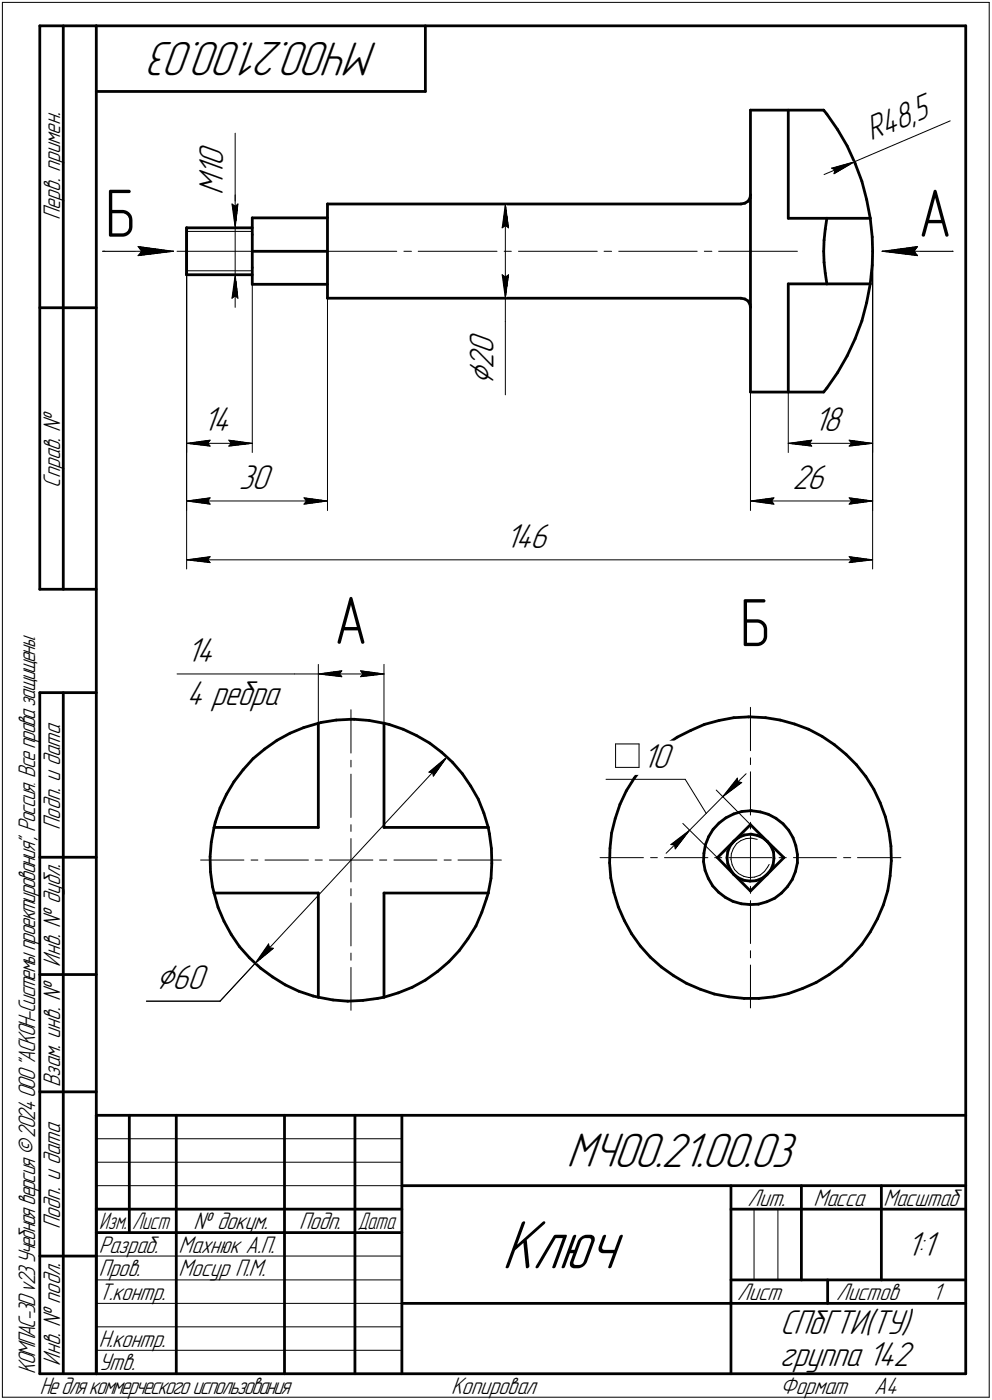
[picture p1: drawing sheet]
<svg xmlns="http://www.w3.org/2000/svg" width="211mm" height="298mm" viewBox="0 0 211 298" stroke-linecap="round" stroke-linejoin="round" font-family="sans-serif">
<defs><g id="words">
<text font-size="15.6" x="106.8" y="270.1">Ключ</text>
<g font-size="14.6">
<text x="22.5" y="50.4">Б</text>
<text x="195.4" y="50.4">А</text>
<text x="71.1" y="137.1">А</text>
<text x="157.5" y="137.6">Б</text>
</g>
<g font-size="10.9">
<text x="80.5" y="9" transform="rotate(-180 80.5 9)">МЧ00.21.00.03</text>
<text x="120.5" y="248.5">МЧ00.21.00.03</text>
</g>
<g font-size="8.5">
<text x="105" y="82.1" transform="rotate(-90 105 82.1)">Ç</text>
<text x="33.2" y="210.6">Ç60</text>
</g>
<g font-size="7.8">
<text x="195.1" y="26" transform="rotate(-23 195.1 26)">5</text>
<text x="47.5" y="35.4" transform="rotate(-90 47.5 35.4)">0</text>
<text x="185.4" y="30.1" transform="rotate(-23 185.4 30.1)">R48,</text>
<text x="47.5" y="41.5" transform="rotate(-90 47.5 41.5)">M</text>
<text x="47.5" y="37.5" transform="rotate(-90 47.5 37.5)">1</text>
<text x="105" y="75.5" transform="rotate(-90 105 75.5)">0</text>
<text x="105" y="78.6" transform="rotate(-90 105 78.6)">2</text>
<text x="43.1" y="91.8">14</text>
<text x="173.1" y="91.8">18</text>
<text x="50.8" y="104.1">30</text>
<text x="168.6" y="104.1">26</text>
<text x="107.5" y="116.7">146</text>
<text x="39.7" y="140.9">14</text>
<text x="39.7" y="150.1">4 ребра</text>
<text x="136.7" y="163.4">10</text>
<text x="192.9" y="267.5">1:1</text>
<text x="166" y="284.1">СПбГТИ(ТУ)</text>
<text x="166" y="291">группа 142</text>
</g>
<g font-size="5.4">
<text x="12.8" y="46.9" transform="rotate(-90 12.8 46.9)">Перв. примен.</text>
<text x="12.8" y="103.8" transform="rotate(-90 12.8 103.8)">Справ. !</text>
<text x="12.8" y="176.7" transform="rotate(-90 12.8 176.7)">Подп. и дата</text>
<text x="12.8" y="205.8" transform="rotate(-90 12.8 205.8)">Инв. ! дубл.</text>
<text x="12.8" y="231.6" transform="rotate(-90 12.8 231.6)">Взам. инв. !</text>
<text x="159.1" y="256.8">Лит.</text>
<text x="173.1" y="256.8">Масса</text>
<text x="188" y="256.8">Масштаб</text>
<text x="12.8" y="261.7" transform="rotate(-90 12.8 261.7)">Подп. и дата</text>
<text x="41.2" y="261.8">! докум.</text>
<text x="63.6" y="261.8">Подп.</text>
<text x="21" y="266.8">Разраб.</text>
<text x="38" y="266.8">Махнюк А.П.</text>
<text x="21" y="271.8">Пров.</text>
<text x="38" y="271.8">Мосур П.М.</text>
<text x="21" y="276.8">Т.контр.</text>
<text x="156.9" y="276.8">Лист</text>
<text x="177.9" y="276.8">Листов</text>
<text x="198.4" y="276.8">1</text>
<text x="21" y="286.8">Н.контр.</text>
<text x="7.5" y="292.5" transform="rotate(-90 7.5 292.5)">КОМПАС-3Dv23Учебнаяверсия©2024ООО&quot;АСКОН-Системыпроектирования&quot;, Россия. Всеправазащищены.</text>
<text x="12.8" y="290.8" transform="rotate(-90 12.8 290.8)">Инв. ! подл.</text>
<text x="21" y="291.8">Утв.</text>
<text x="8.5" y="296.7">Недлякоммерческогоиспользования</text>
<text x="96" y="296.8">Копировал</text>
<text x="166" y="296.8">Формат</text>
<text x="186" y="296.8">A4</text>
</g>
<g font-size="5.3">
<text x="21.1" y="261.8">Изм.</text>
<text x="28.1" y="261.8">Лист</text>
<text x="76.1" y="261.8">Дата</text>
</g>
</g></defs>
<g fill="none" stroke="#000" stroke-width=".21">
<path d="M.5 .5v297zM.5 .5h210zM210.5 .5v297zM50 28.4v15zM175.3 37.2l6.5-2.7zM177 35.8l4.8-1.3zM177 35.8l.6 .4zM177.5 37l4.3-2.5zM177.6 36.2l-.1 .8zM181.8 34.5l20.4-8.8zM21.8 53.5h15.1zM29.4 54.4l7.5-.9z"/>
<path d="M29.4 52.5l.7 1zM29.4 52.5l7.5 1zM30.1 53.5l-.7 .9zM37.7 53.5h18zM39.7 57.7h14zM39.7 49.3h14zM39.7 58.5h12.3zM39.7 53.5v67.7zM39.7 58.5v37.9zM39.7 58.5v50.2zM48 48.5h5.7zM49.4 43.4l.6 .5z"/>
<path d="M49.4 43.4l.6 5.1zM50 43.4v5.1zM50 43.9l.6-.5zM50 41.5v7zM50 58.5l-.6 5zM50 58.5l.6 5zM50 58.5v6.9zM50 48.5v10zM50.6 43.4l-.6 5.1zM53.7 58.5v37.9zM67.7 53.5h16.7zM69.7 43.4h39.9z"/>
<path d="M85.9 53.5h1.6zM89 53.5h16.7zM106.8 48.5l.7-.5zM106.8 58.5l.7 5zM106.8 58.5l.7 .5zM107.3 53.5h1.5zM107.5 43.4l.7 5.1zM107.5 48l.7 .5zM107.5 43.4l-.7 5.1zM107.5 59l.7-.5zM107.5 43.4v20.1zM108.2 58.5l-.7 5z"/>
<path d="M110.3 53.5h16.8zM128.5 53.5h1.6zM131.7 53.5h16.6zM149.9 53.5h1.6zM152.9 53.5h16.8zM185.7 53.5v67.7zM185.7 53.5v55.2zM185.7 53.5v42.9zM187.7 53.5h15.1zM187.7 53.5l7.5-1zM187.7 53.5l7.5 .9zM194.5 53.5l.7 .9z"/>
<path d="M195.2 52.5l-.7 1zM49.4 63.5l.6-.5zM50 63l.6 .5zM69.7 60.5v48.2zM69.7 63.5h39.9zM107.5 63.5v5zM107.5 68.5v15.6zM39.7 94.4l5-.7zM39.7 94.4l5 .6zM39.7 94.4h14zM44.2 94.4l.5 .6zM44.7 93.7l-.5 .7z"/>
<path d="M48.7 95l5-.6zM48.7 93.7l.5 .7zM48.7 93.7l5 .7zM49.2 94.4l-.5 .6zM159.7 83.5v25.2zM167.7 83.5v12.9zM167.7 94.4l5-.7zM167.7 94.4l5 .6zM167.7 94.4h18zM172.2 94.4l.5 .6zM172.7 93.7l-.5 .7zM180.7 95l5-.6z"/>
<path d="M180.7 93.7l.5 .7zM180.7 93.7l5 .7zM181.2 94.4l-.5 .6zM39.7 119.2l5-.7zM39.7 119.2l5 .6zM39.7 119.2h146zM39.7 106.7l5-.7zM39.7 106.7l5 .7zM39.7 106.7h30zM44.2 119.2l.5 .6zM44.2 106.7l.5 .7zM44.7 118.5l-.5 .7z"/>
<path d="M44.7 106l-.5 .7zM64.7 107.4l5-.7zM64.7 106l.5 .7zM64.7 106l5 .7zM65.2 106.7l-.5 .7zM159.7 106.7l5-.7zM159.7 106.7l5 .7zM159.7 106.7h26zM164.2 106.7l.5 .7zM164.7 106l-.5 .7zM180.7 119.8l5-.6zM180.7 118.5l.5 .7z"/>
<path d="M180.7 118.5l5 .7zM180.7 107.4l5-.7zM180.7 106l.5 .7zM180.7 106l5 .7zM181.2 119.2l-.5 .6zM181.2 106.7l-.5 .7zM37.7 143.5h25zM62.7 143.5h5zM67.7 141.5v12.5zM67.7 143.5l5-.7zM67.7 143.5l5 .6zM67.7 143.5h14z"/>
<path d="M72.2 143.5l.5 .6zM72.7 142.8l-.5 .7zM74.7 151.1v9.3zM76.7 144.1l5-.6zM76.7 142.8l.5 .7zM76.7 142.8l5 .7zM77.2 143.5l-.5 .6zM81.7 141.5v12.5zM131 158.4v5zM131 158.4h5zM136 158.4v5zM159.7 150.6v9.3z"/>
<path d="M74.7 161.9v1.4zM74.7 164.8v9.3zM74.7 175.6v1.4zM74.7 178.6v4.5zM91.3 164.4l.7 .1zM91.3 164.4l3.8-3.2zM92 164.5l.2 .8zM95.1 161.2l-2.9 4.1zM95.1 161.2l-40.8 43.9zM128.9 165.9h16.9zM131 163.4h5zM142.7 179.8l4-3z"/>
<path d="M142.7 179.8l.8 .1zM143.5 179.9l.2 .9zM145.3 175.3l7.4 7.3zM145.8 165.9l4.5 7.3zM146.7 176.8l-3 4zM152.4 168.2l7.3 7.4zM153.8 169.7l4-3.1zM153.8 169.7l4.9-4.9zM153.8 169.7l-7.1 7.1zM156.7 179.7l.9-.7zM156.7 179.7l-.7 1zM156.9 165.7l.1 .8z"/>
<path d="M156.9 165.7l-3.1 4zM157 166.5l.8 .1zM157.6 179l1.1-.4zM158.7 178.6l1.2-.1zM159.7 161.4v1.4zM159.7 164.3v9.3zM159.7 175.1v1.4zM159.7 178.1v4.5zM159.9 178.5l1.2 .2zM42.7 183.1h9.2zM53.4 183.1h1.5zM56.4 183.1h9.2z"/>
<path d="M67.1 183.1h1.5zM70.1 183.1h4.6zM74.7 183.1h4.6zM74.7 192.3v9.1zM74.7 189.2v1.6zM74.7 183.1v4.7zM80.8 183.1h1.5zM83.8 183.1h9.2zM94.5 183.1h1.5zM97.5 183.1h9.2zM127.7 182.6h9.2zM138.4 182.6h1.5z"/>
<path d="M141.4 182.6h9.2zM141.7 181.7l5-4.9zM152.1 182.6h1.5zM155.1 182.6h4.6zM155.5 183l.3 1.1zM155.6 181.8l-.1 1.2zM155.8 184.1l.5 1.1zM156 180.7l-.4 1.1zM156.3 185.2l.8 .8zM157.1 186l1.1 .6zM158.2 186.6l1.1 .3zM159.3 186.9l1.2-.1z"/>
<path d="M159.7 182.6h4.6zM159.7 191.8v9.1zM159.7 188.7v1.5zM159.7 182.6v4.7zM160.5 186.8l1.2-.4zM161.7 186.4l.9-.8zM163.3 184.7l-.7 .9zM163.7 184.1l-.4 .6zM165.8 182.6h1.5zM168.8 182.6h9.2zM179.5 182.6h1.5zM182.5 182.6h9.2z"/>
<path d="M31.2 213.2h15.6zM54.3 205.1l-7.5 8.1zM54.3 205.1l3.9-3.2zM57.1 201l-2.8 4.1zM57.1 201l.2 .8zM57.3 201.8l.9 .1zM74.7 206v9.1zM74.7 202.9v1.6zM159.7 205.5v9.1zM159.7 202.4v1.6zM20.5 247.5h65zM20.5 252.5h65z"/>
<path d="M20.5 242.5h65zM160.4 257.5v15zM165.5 257.5v15zM20.5 267.5h65zM20.5 272.5h65zM20.5 277.5h65zM.5 297.5h210zM20.5 282.5h65zM20.5 287.5h65z"/>
</g>
<g fill="none" stroke="#000" stroke-width=".59">
<path d="M8.5 5.5v120zM8.5 5.5h12zM13.5 5.5v120zM20.5 5.5v287zM20.5 5.5h185zM20.5 19.5h70zM90.5 5.5v14zM205.5 5.5v287zM159.7 23.5h15.6zM159.7 23.5v30zM167.7 23.5v23zM175.3 23.5l.6 .8z"/>
<path d="M175.9 24.3l2.3 3.3zM178.2 27.6l2.1 3.5zM180.3 31.1l1.6 3.7zM181.9 34.8l1.5 3.8zM183.4 38.6l1 3.9zM39.7 58.5h14zM39.7 48.5v10zM39.7 48.5h14zM53.7 53.5h16zM53.7 53.5v3.5zM53.7 50v3.5zM53.7 46.4v3.6z"/>
<path d="M53.7 46.4h16zM53.7 57v3.5zM69.7 43.4h87.9zM69.7 43.4v20.1zM157.6 43.4l.9-.1zM158.5 43.3l.7-.5zM159.6 42.2l-.4 .6zM159.7 53.5v30zM159.7 41.5l-.1 .7zM167.7 46.5h8.2zM175.3 53.5v2.4zM175.3 51.1v2.4z"/>
<path d="M175.3 55.9l.3 2.3zM175.6 48.8l-.3 2.3zM175.6 58.2l.3 2.3zM175.9 46.5h9.3zM175.9 46.5l-.3 2.3zM184.4 42.5l.8 4zM185.2 46.5l.4 4zM185.6 50.5l.1 3zM185.6 56.5l-.4 4zM185.7 53.5l-.1 3zM8.5 65.5h12zM53.7 60.5h16z"/>
<path d="M69.7 63.5h87.9zM157.6 63.5l.9 .2zM158.5 63.7l.7 .4zM159.2 64.1l.4 .8zM159.6 64.9l.1 .5zM167.7 60.5v23zM167.7 60.5h8.2zM175.9 60.5h9.3zM178.2 79.3l-2.3 3.3zM180.3 75.8l-2.1 3.5zM181.9 72.1l-1.6 3.7zM183.4 68.3l-1.5 3.8z"/>
<path d="M184.4 64.4l-1 3.9zM185.2 60.5l-.8 3.9zM159.7 83.5h15.6zM175.9 82.6l-.6 .9zM8.5 125.5h12zM8.5 147.5v145zM8.5 147.5h12zM13.5 147.5v145zM56.3 159.5l2.6-1.9zM58.9 157.6l2.8-1.5zM61.7 156.1l2.9-1.2zM64.6 154.9l3.1-.9z"/>
<path d="M67.7 154v22.2zM67.7 154l.6-.2zM68.3 153.8l3.2-.5zM71.5 153.3l3.2-.1zM74.7 153.2h.7zM75.4 153.2l3.2 .2zM78.6 153.4l3.1 .6zM81.7 154l1.1 .3zM81.7 154v22.2zM82.8 154.3l3 1zM85.8 155.3l2.8 1.3zM88.6 156.6l2.8 1.6z"/>
<path d="M91.4 158.2l2.6 2zM141.5 158.7l2.6-1.7zM144.1 157l2.9-1.5zM147 155.5l2.9-1.2zM149.9 154.3l3.1-.9zM153 153.4l3.1-.6zM156.1 152.8l3.2-.1zM159.3 152.7h.4zM159.7 152.7l3.2 .1zM162.9 152.8l3.1 .5zM166 153.3l3.1 .9zM169.1 154.2l2.9 1.1z"/>
<path d="M172 155.3l2.9 1.5zM174.9 156.8l2.6 1.8zM177.5 158.6l2.5 2zM45 179.3l-.3 3.2zM45.6 176.2h22.1zM45.6 176.2l-.6 3.1zM45.8 175.1l-.2 1.1zM46.8 172l-1 3.1zM48.2 169.2l-1.4 2.8zM49.8 166.5l-1.6 2.7zM51.7 163.9l-1.9 2.6zM53.8 161.5l2.5-2z"/>
<path d="M53.8 161.5l-2.1 2.4zM81.7 176.2h22.2zM94 160.2l2.3 2.1zM96.3 162.3l2.1 2.5zM98.4 164.8l1.8 2.6zM100.2 167.4l1.6 2.8zM101.8 170.2l1.2 2.9zM103 173.1l.9 3.1zM103.9 176.2l.2 1.3zM104.1 177.5l.5 3.2zM130.1 177.4l-.3 3.2zM130.9 174.3l-.8 3.1z"/>
<path d="M131.9 171.3l-1 3zM133.3 168.4l-1.4 2.9zM135 165.7l-1.7 2.7zM136.9 163.2l-1.9 2.5zM139.1 160.9l-2.2 2.3zM139.1 160.9l2.4-2.2zM150.1 179.8l-.3 1.9zM150.8 178.1l-.7 1.7zM151.7 176.6l-.9 1.5zM153 175.3l1.4-1.1zM153 175.3l-1.3 1.3zM154.4 174.2l1.7-.9z"/>
<path d="M156.1 173.3l1.7-.5zM156.1 179.2l-3.4 3.4zM156.2 179.1l1-.8zM156.2 179.1l-.8 1zM157.2 178.3l1.2-.5zM157.8 172.8l1.9-.2zM158.4 177.8l1.3-.2zM159.7 172.6h.2zM159.7 175.6l3.5 3.6zM159.7 175.6l-3.6 3.6zM159.7 177.6h.2zM159.9 177.6l1.2 .3z"/>
<path d="M159.9 172.6l1.9 .3zM161.1 177.9l1.2 .5zM161.8 172.9l1.7 .5zM162.3 178.4l1 .8zM163.2 179.2l3.6 3.4zM163.3 179.2l.8 1.1zM163.5 173.4l1.6 .8zM165.1 174.2l1.5 1.2zM166.6 175.4l1.2 1.4zM167.8 176.8l.9 1.6zM168.7 178.4l.6 1.7zM180 160.6l2.2 2.2z"/>
<path d="M182.2 162.8l2 2.6zM184.2 165.4l1.7 2.7zM185.9 168.1l1.4 2.8zM187.3 170.9l1.1 3zM188.4 173.9l.7 3.1zM189.1 177l.5 3.2zM8.5 182.5h12zM44.7 182.5l.1 3.2zM44.8 185.7l.4 3.1zM45.2 188.8l.4 1.4zM45.6 190.2l.8 3zM45.6 190.2h22.1z"/>
<path d="M46.4 193.2l1.3 3zM47.7 196.2l1.5 2.8zM49.2 199l1.8 2.6zM67.7 190.2v22.1zM81.7 190.2v22.1zM81.7 190.2h22.2zM99.6 199.9l-1.9 2.5zM101.3 197.2l-1.7 2.7zM102.5 194.2l-1.2 3zM103.5 191.3l-1 2.9zM103.9 190.2l-.4 1.1zM104.5 187l-.6 3.2z"/>
<path d="M104.6 180.7v3.1zM104.6 183.8l-.1 3.2zM129.7 183.7l.3 3.2zM129.8 180.6l-.1 3.1zM130 186.9l.6 3.2zM130.6 190.1l1 3zM131.6 193.1l1.2 2.9zM132.8 196l1.6 2.8zM134.4 198.8l1.8 2.6zM149.7 183.5l.3 1.8zM149.8 181.7l-.1 1.8zM150 185.3l.7 1.7z"/>
<path d="M150.7 187l.9 1.6zM151.6 188.6l1.3 1.4zM152.7 182.6l3.4 3.6zM152.9 190l1.4 1.1zM154.3 191.1l1.7 .8zM154.7 182.6l.2 1.3zM154.9 181.4l-.2 1.2zM154.9 183.9l.5 1.2zM155.4 180.1l-.5 1.3zM155.4 185.1l.7 1.1zM156 191.9l1.7 .5zM156.1 186.2l3.6 3.5z"/>
<path d="M156.1 186.2l1 .7zM157.1 186.9l1.2 .6zM157.7 192.4l1.9 .2zM158.3 187.5l1.3 .1zM159.6 192.6l1.8-.1zM159.6 187.6l1.3-.1zM159.7 189.7l3.5-3.5zM160.9 187.5l1.2-.5zM161.4 192.5l1.8-.5zM162.1 187l1.1-.7zM163.2 192l1.6-.7zM163.2 186.2l3.6-3.6z"/>
<path d="M164 185.3l-.8 1zM164.1 180.3l.5 1.1zM164.5 184.1l-.5 1.2zM164.6 181.4l.1 1.4zM164.7 182.8l-.2 1.3zM164.8 191.3l1.5-1.1zM167.6 188.8l-1.3 1.4zM168.6 187.3l-1 1.5zM169.2 185.6l-.6 1.7zM169.3 180.1l.4 1.8zM169.7 183.7l-.5 1.9zM169.7 181.9v1.8z"/>
<path d="M185.2 198.5l-1.8 2.6zM186.7 195.7l-1.5 2.8zM188 192.7l-1.3 3zM188.9 189.7l-.9 3zM189.4 186.5l-.5 3.2zM189.6 180.2l.1 3.1zM189.7 183.3l-.3 3.2zM8.5 207.5h12zM51 201.6l2.1 2.4zM53.1 204l2.4 2.2zM55.5 206.2l2.5 1.8zM58 208l2.7 1.7z"/>
<path d="M60.7 209.7l2.9 1.4zM63.6 211.1l3 1zM66.6 212.1l1.1 .2zM67.7 212.3l3.2 .6zM70.9 212.9l3.1 .3zM74 213.2l3.2-.2zM77.2 213l3.1-.4zM80.3 212.6l1.4-.3zM81.7 212.3l3.1-.9zM84.8 211.4l2.9-1.2zM87.7 210.2l2.8-1.5zM90.5 208.7l2.6-1.9z"/>
<path d="M93.1 206.8l2.4-2zM97.7 202.4l-2.2 2.4zM136.2 201.4l2.1 2.4zM138.3 203.8l2.4 2.1zM140.7 205.9l2.6 1.9zM143.3 207.8l2.7 1.6zM146 209.4l3 1.3zM149 210.7l3 1zM152 211.7l3.1 .6zM155.1 212.3l3.2 .3zM158.3 212.6h3.2zM161.5 212.6l3.2-.3z"/>
<path d="M164.7 212.3l3-.7zM167.7 211.6l3.1-1.1zM170.8 210.5l2.9-1.3zM173.7 209.2l2.7-1.7zM176.4 207.5l2.6-1.8zM179 205.7l2.3-2.2zM183.4 201.1l-2.1 2.4zM8.5 232.5h12zM20.5 237.5h185zM20.5 237.5v55zM27.5 237.5v25zM37.5 237.5v55z"/>
<path d="M60.5 237.5v55zM75.5 237.5v55zM85.5 237.5v55zM20.5 257.5h65zM85.5 252.5h120zM155.5 252.5v40zM155.5 257.5h15zM170.5 252.5v20zM170.5 257.5h35zM187.5 252.5v20zM8.5 267.5h12zM20.5 262.5h65z"/>
<path d="M85.5 277.5h70zM155.5 277.5h50zM155.5 272.5h50zM176.1 272.5v5zM8.5 292.5h12zM20.5 292.5h185z"/>
</g>
<g fill="#fff" stroke="#fff" stroke-width=".21">
<path d="M22.4 39.2h6.4zM22.4 39.3h6.4zM22.4 39.4h6.4zM22.4 39.5h6.4zM22.4 39.5h6.4zM22.4 39.6h6.4zM22.4 39.7h6.4zM22.4 39.8h6.4zM22.4 39.9h6.4zM22.4 40h6.4zM22.4 40h6.4zM22.4 40.1h6.4zM22.4 40.2h6.4zM22.4 40.3h6.4zM22.4 40.4h6.4zM22.4 40.5h6.4zM22.4 40.6h6.4zM22.4 40.6h6.4zM22.4 40.7h6.4zM22.4 40.8h6.4zM22.4 40.9h6.4zM22.4 41h6.4zM22.4 41.1h6.4zM22.4 41.1h6.4zM22.4 41.2h6.4zM22.4 41.3h6.4zM22.4 41.4h6.4zM22.4 41.5h6.4zM22.4 41.6h6.4zM22.4 41.7h6.4zM22.4 41.7h6.4zM22.4 41.8h6.4zM22.4 41.9h6.4zM22.4 42h6.4zM22.4 42.1h6.4zM22.4 42.2h6.4zM22.4 42.2h6.4zM22.4 42.3h6.4zM22.4 42.4h6.4zM22.4 42.5h6.4zM22.4 42.6h6.4zM22.4 42.7h6.4zM22.4 42.8h6.4zM22.4 42.8h6.4zM22.4 42.9h6.4zM22.4 43h6.4zM22.4 43.1h6.4zM22.4 43.2h6.4zM22.4 43.3h6.4zM22.4 43.3h6.4zM22.4 43.4h6.4zM22.4 43.5h6.4zM22.4 43.6h6.4zM22.4 43.7h6.4zM22.4 43.8h6.4zM22.4 43.9h6.4zM22.4 43.9h6.4zM22.4 44h6.4zM22.4 44.1h6.4zM22.4 44.2h6.4zM22.4 44.3h6.4zM22.4 44.4h6.4zM22.4 44.4h6.4zM22.4 44.5h6.4zM22.4 44.6h6.4zM22.4 44.7h6.4zM22.4 44.8h6.4zM22.4 44.9h6.4zM22.4 45h6.4zM22.4 45h6.4zM22.4 45.1h6.4zM22.4 45.2h6.4zM22.4 45.3h6.4zM22.4 45.4h6.4zM22.4 45.5h6.4zM22.4 45.6h6.4zM22.4 45.6h6.4zM22.4 45.7h6.4zM22.4 45.8h6.4zM22.4 45.9h6.4zM22.4 46h6.4zM22.4 46.1h6.4zM22.4 46.1h6.4zM22.4 46.2h6.4zM22.4 46.3h6.4zM22.4 46.4h6.4zM22.4 46.5h6.4zM22.4 46.6h6.4zM22.4 46.7h6.4zM22.4 46.7h6.4zM22.4 46.8h6.4zM22.4 46.9h6.4zM22.4 47h6.4zM22.4 47.1h6.4zM22.4 47.2h6.4zM22.4 47.2h6.4zM22.4 47.3h6.4zM22.4 47.4h6.4zM22.4 47.5h6.4zM22.4 47.6h6.4zM22.4 47.7h6.4zM22.4 47.8h6.4zM22.4 47.8h6.4zM22.4 47.9h6.4zM22.4 48h6.4zM22.4 48.1h6.4zM22.4 48.2h6.4zM22.4 48.3h6.4zM22.4 48.3h6.4zM22.4 48.4h6.4zM22.4 48.5h6.4zM22.4 48.6h6.4zM22.4 48.7h6.4zM22.4 48.8h6.4zM22.4 48.9h6.4zM22.4 48.9h6.4zM22.4 49h6.4zM22.4 49.1h6.4zM22.4 49.2h6.4zM22.4 49.3h6.4zM22.4 49.4h6.4zM22.4 49.4h6.4zM22.4 49.5h6.4zM22.4 49.6h6.4zM22.4 49.7h6.4zM22.4 49.8h6.4zM22.4 49.9h6.4zM22.4 50h6.4zM22.4 50h6.4zM22.4 50.1h6.4zM22.4 50.2h6.4zM22.4 50.3h6.4zM22.4 50.4h6.4zM22.4 50.5h6.4zM22.4 50.5h6.4zM22.4 50.6h6.4zM22.4 50.7h6.4zM22.4 50.8h6.4zM22.4 50.9h6.4zM22.4 51h6.4zM22.4 51.1h6.4zM22.4 51.1h6.4zM22.4 51.2h6.4zM22.4 51.3h6.4zM22.4 51.4h6.4zM22.4 51.5h6.4zM22.4 51.6h6.4zM22.4 51.6h6.4zM22.4 51.7h6.4zM22.4 51.8h6.4zM22.4 51.9h6.4zM22.4 52h6.4zM22.4 52.1h6.4zM22.4 52.2h6.4zM22.4 52.2h6.4zM22.4 52.3h6.4zM22.4 52.4h6.4zM22.4 52.5h6.4zM22.4 52.6h6.4zM22.4 52.7h6.4zM22.4 52.7h6.4zM22.4 52.8h6.4zM22.4 52.9h6.4zM22.4 53h6.4zM22.4 53.1h6.4zM22.4 53.2h6.4zM22.4 53.3h6.4zM22.4 53.3h6.4zM22.4 53.4h6.4z"/>
<path d="M28.9 52h.6zM28.9 52.1h1.2zM28.9 52.2h1.9zM28.9 52.2h2.5zM28.9 52.3h3.1zM28.9 52.4h3.8zM28.9 52.5h4.4zM28.9 52.6h5.1zM28.9 52.7h5.6zM28.9 52.7h6.2zM28.9 52.8h6.5zM28.9 52.9h6.7zM28.9 53h6.8zM28.9 53.1h7.1zM28.9 53.2h7.3zM28.9 53.3h7.4zM28.9 53.3h7.7zM28.9 53.4h7.8zM28.9 53.5h8zM28.9 53.6h7.8zM28.9 53.7h7.6zM28.9 53.8h7.4zM28.9 53.8h7.2zM28.9 53.9h6.9zM28.9 54h6.7zM28.9 54.1h6.5zM28.9 54.2h6.2zM28.9 54.3h5.6zM28.9 54.4h5.1zM28.9 54.4h4.4zM28.9 54.5h3.8zM28.9 54.6h3.1zM28.9 54.7h2.5zM28.9 54.8h1.9zM28.9 54.9h1.2zM28.9 54.9h.6z"/>
<path d="M195.4 39.2h7.1zM195.4 39.3h7.1zM195.4 39.4h7.1zM195.4 39.5h7.1zM195.4 39.5h7.1zM195.4 39.6h7.1zM195.4 39.7h7.1zM195.4 39.8h7.1zM195.4 39.9h7.1zM195.4 40h7.1zM195.4 40h7.1zM195.4 40.1h7.1zM195.4 40.2h7.1zM195.4 40.3h7.1zM195.4 40.4h7.1zM195.4 40.5h7.1zM195.4 40.6h7.1zM195.4 40.6h7.1zM195.4 40.7h7.1zM195.4 40.8h7.1zM195.4 40.9h7.1zM195.4 41h7.1zM195.4 41.1h7.1zM195.4 41.1h7.1zM195.4 41.2h7.1zM195.4 41.3h7.1zM195.4 41.4h7.1zM195.4 41.5h7.1zM195.4 41.6h7.1zM195.4 41.7h7.1zM195.4 41.7h7.1zM195.4 41.8h7.1zM195.4 41.9h7.1zM195.4 42h7.1zM195.4 42.1h7.1zM195.4 42.2h7.1zM195.4 42.2h7.1zM195.4 42.3h7.1zM195.4 42.4h7.1zM195.4 42.5h7.1zM195.4 42.6h7.1zM195.4 42.7h7.1zM195.4 42.8h7.1zM195.4 42.8h7.1zM195.4 42.9h7.1zM195.4 43h7.1zM195.4 43.1h7.1zM195.4 43.2h7.1zM195.4 43.3h7.1zM195.4 43.3h7.1zM195.4 43.4h7.1zM195.4 43.5h7.1zM195.4 43.6h7.1zM195.4 43.7h7.1zM195.4 43.8h7.1zM195.4 43.9h7.1zM195.4 43.9h7.1zM195.4 44h7.1zM195.4 44.1h7.1zM195.4 44.2h7.1zM195.4 44.3h7.1zM195.4 44.4h7.1zM195.4 44.4h7.1zM195.4 44.5h7.1zM195.4 44.6h7.1zM195.4 44.7h7.1zM195.4 44.8h7.1zM195.4 44.9h7.1zM195.4 45h7.1zM195.4 45h7.1zM195.4 45.1h7.1zM195.4 45.2h7.1zM195.4 45.3h7.1zM195.4 45.4h7.1zM195.4 45.5h7.1zM195.4 45.6h7.1zM195.4 45.6h7.1zM195.4 45.7h7.1zM195.4 45.8h7.1zM195.4 45.9h7.1zM195.4 46h7.1zM195.4 46.1h7.1zM195.4 46.1h7.1zM195.4 46.2h7.1zM195.4 46.3h7.1zM195.4 46.4h7.1zM195.4 46.5h7.1zM195.4 46.6h7.1zM195.4 46.7h7.1zM195.4 46.7h7.1zM195.4 46.8h7.1zM195.4 46.9h7.1zM195.4 47h7.1zM195.4 47.1h7.1zM195.4 47.2h7.1zM195.4 47.2h7.1zM195.4 47.3h7.1zM195.4 47.4h7.1zM195.4 47.5h7.1zM195.4 47.6h7.1zM195.4 47.7h7.1zM195.4 47.8h7.1zM195.4 47.8h7.1zM195.4 47.9h7.1zM195.4 48h7.1zM195.4 48.1h7.1zM195.4 48.2h7.1zM195.4 48.3h7.1zM195.4 48.3h7.1zM195.4 48.4h7.1zM195.4 48.5h7.1zM195.4 48.6h7.1zM195.4 48.7h7.1zM195.4 48.8h7.1zM195.4 48.9h7.1zM195.4 48.9h7.1zM195.4 49h7.1zM195.4 49.1h7.1zM195.4 49.2h7.1zM195.4 49.3h7.1zM195.4 49.4h7.1zM195.4 49.4h7.1zM195.4 49.5h7.1zM195.4 49.6h7.1zM195.4 49.7h7.1zM195.4 49.8h7.1zM195.4 49.9h7.1zM195.4 50h7.1zM195.4 50h7.1zM195.4 50.1h7.1zM195.4 50.2h7.1zM195.4 50.3h7.1zM195.4 50.4h7.1zM195.4 50.5h7.1zM195.4 50.5h7.1zM195.4 50.6h7.1zM195.4 50.7h7.1zM195.4 50.8h7.1zM195.4 50.9h7.1zM195.4 51h7.1zM195.4 51.1h7.1zM195.4 51.1h7.1zM195.4 51.2h7.1zM195.4 51.3h7.1zM195.4 51.4h7.1zM195.4 51.5h7.1zM195.4 51.6h7.1zM195.4 51.6h7.1zM195.4 51.7h7.1zM195.4 51.8h7.1zM195.4 51.9h7.1zM195.4 52h7.1zM195.4 52.1h7.1zM195.4 52.2h7.1zM195.4 52.2h7.1zM195.4 52.3h7.1zM195.4 52.4h7.1zM195.4 52.5h7.1zM195.4 52.6h7.1zM195.4 52.7h7.1zM195.4 52.7h7.1zM195.4 52.8h7.1zM195.4 52.9h7.1zM195.4 53h7.1zM195.4 53.1h7.1zM195.4 53.2h7.1zM195.4 53.3h7.1zM195.4 53.3h7.1zM195.4 53.4h7.1z"/>
<path d="M195.2 52h.5zM194.6 52.1h1.1zM193.9 52.2h1.8zM193.3 52.2h2.4zM192.6 52.3h3.1zM192 52.4h3.7zM191.4 52.5h4.3zM190.8 52.6h4.9zM190.2 52.7h5.5zM189.5 52.7h6.2zM189.3 52.8h6.4zM189.1 52.9h6.6zM188.9 53h6.8zM188.7 53.1h7zM188.6 53.2h7.1zM188.3 53.3h7.4zM188.1 53.3h7.6zM188 53.4h7.7zM187.7 53.5h8zM188 53.6h7.7zM188.2 53.7h7.5zM188.4 53.8h7.3zM188.6 53.8h7.1zM188.9 53.9h6.8zM189.1 54h6.6zM189.3 54.1h6.4zM189.5 54.2h6.2zM190.2 54.3h5.5zM190.8 54.4h4.9zM191.4 54.4h4.3zM192 54.5h3.7zM192.6 54.6h3.1zM193.3 54.7h2.4zM193.9 54.8h1.8zM194.6 54.9h1.1zM195.2 54.9h.5z"/>
<path d="M179.8 34.5h2zM179.6 34.5h2.1zM179.2 34.6h2.4zM179 34.7h2.5zM178.6 34.8h2.8zM178.4 34.9h3zM178.1 35h3.2zM177.8 35.1h3.4zM177.5 35.1h3.6zM177.2 35.2h3.8zM176.9 35.3h4zM176.6 35.4h4.2zM176.3 35.5h4.5zM176.4 35.6h4.3zM176.4 35.6h4.2zM176.4 35.7h4.1zM176.4 35.8h4zM176.4 35.9h3.9zM176.5 36h3.7zM176.5 36.1h3.5zM176.6 36.2h3.3zM176.6 36.2h3.1zM176.6 36.3h3zM176.7 36.4h2.7zM176.7 36.5h2.6zM176.7 36.6h2.5zM176.8 36.7h2.2zM176.8 36.7h2zM176.9 36.8h1.8zM176.9 36.9h1.7zM177 37h1.4zM177 37.1h1.3zM177 37.2h1.1zM177 37.3h1zM177.1 37.3h.7zM177.1 37.4h.6zM177.2 37.5h.3zM177.2 37.6h.2z"/>
<path d="M197 19.1h.3zM196.8 19.2h.5zM196.6 19.3h.8zM196.4 19.4h1zM196.3 19.5h1.1zM196 19.6h1.4zM195.8 19.6h1.6zM195.7 19.7h1.8zM195.4 19.8h2.1zM195.2 19.9h2.4zM195.1 20h2.5zM194.8 20.1h2.9zM194.6 20.2h3.1zM194.4 20.2h3.3zM194.2 20.3h3.6zM194.1 20.4h3.7zM193.8 20.5h4.1zM193.6 20.6h4.3zM193.5 20.7h4.5zM193.2 20.7h4.8zM193 20.8h5zM192.9 20.9h5.1zM192.6 21h5.4zM192.4 21.1h5.7zM192.3 21.2h5.8zM192 21.3h6.2zM191.9 21.3h6.3zM191.6 21.4h6.6zM191.4 21.5h6.9zM191.3 21.6h7zM191 21.7h7.4zM190.8 21.8h7.6zM190.7 21.8h7.8zM190.4 21.9h8.1zM190.2 22h8.3zM190.1 22.1h8.4zM189.8 22.2h8.7zM189.7 22.3h8.9zM189.5 22.4h9.1zM189.2 22.4h9.5zM189.1 22.5h9.6zM188.8 22.6h9.9zM188.6 22.7h10.2zM188.5 22.8h10.3zM188.2 22.9h10.7zM188 22.9h10.9zM187.9 23h11.1zM187.6 23.1h11.4zM187.5 23.2h11.5zM187.3 23.3h11.8zM187 23.4h12.1zM186.9 23.5h12.2zM186.7 23.5h12.4zM186.4 23.6h12.8zM186.3 23.7h12.9zM186 23.8h13.2zM185.8 23.9h13.5zM185.7 24h13.6zM185.4 24h14zM185.3 24.1h14.1zM185.1 24.2h14.4zM184.8 24.3h14.7zM184.7 24.4h14.8zM184.5 24.5h15.1zM184.2 24.6h15.4zM184.1 24.6h15.5zM183.9 24.7h15.7zM183.6 24.8h16.1zM183.5 24.9h16.2zM183.2 25h16.5zM183.3 25.1h16.5zM183.3 25.1h16.5zM183.4 25.2h16.5zM183.4 25.3h16.5zM183.5 25.4h16.5zM183.5 25.5h16.5zM183.5 25.6h16.5zM183.6 25.7h16.2zM183.6 25.7h16zM183.6 25.8h15.8zM183.6 25.9h15.6zM183.7 26h15.4zM183.7 26.1h15.1zM183.7 26.2h14.9zM183.8 26.2h14.7zM183.8 26.3h14.4zM183.9 26.4h14.1zM183.9 26.5h14zM184 26.6h13.6zM184 26.7h13.4zM184 26.8h13.2zM184.1 26.8h12.9zM184.1 26.9h12.7zM184.1 27h12.5zM184.1 27.1h12.3zM184.2 27.2h12.1zM184.2 27.3h11.8zM184.2 27.3h11.6zM184.3 27.4h11.4zM184.3 27.5h11.1zM184.4 27.6h10.8zM184.4 27.7h10.7zM184.5 27.8h10.3zM184.5 27.9h10.1zM184.5 27.9h9.9zM184.6 28h9.6zM184.6 28.1h9.5zM184.7 28.2h9.1zM184.7 28.3h8.9zM184.7 28.4h8.8zM184.7 28.4h8.5zM184.7 28.5h8.3zM184.8 28.6h8.1zM184.8 28.7h7.8zM184.9 28.8h7.5zM184.9 28.9h7.4zM185 29h7zM185 29h6.9zM185 29.1h6.6zM185.1 29.2h6.3zM185.1 29.3h6.2zM185.2 29.4h5.8zM185.2 29.5h5.6zM185.3 29.5h5.4zM185.3 29.6h5.1zM185.3 29.7h4.9zM185.3 29.8h4.8zM185.3 29.9h4.5zM185.4 30h4.3zM185.4 30.1h4.1zM185.5 30.1h3.7zM185.5 30.2h3.6zM185.5 30.3h3.3zM185.6 30.4h3zM185.6 30.5h2.9zM185.7 30.6h2.5zM185.7 30.6h2.3zM185.8 30.7h2.1zM185.8 30.8h1.8zM185.8 30.9h1.7zM185.8 31h1.5zM185.8 31.1h1.2zM185.9 31.2h1zM185.9 31.2h.8zM186 31.3h.4zM186 31.4h.3z"/>
<path d="M41.9 30.4h7.1zM41.9 30.5h7.1zM41.9 30.6h7.1zM41.9 30.6h7.1zM41.9 30.7h7.1zM41.9 30.8h7.1zM41.9 30.9h7.1zM41.9 31h7.1zM41.9 31.1h7.1zM41.9 31.2h7.1zM41.9 31.2h7.1zM41.9 31.3h7.1zM41.9 31.4h7.1zM41.9 31.5h7.1zM41.9 31.6h7.1zM41.9 31.7h7.1zM41.9 31.7h7.1zM41.9 31.8h7.1zM41.9 31.9h7.1zM41.9 32h7.1zM41.9 32.1h7.1zM41.9 32.2h7.1zM41.9 32.3h7.1zM41.9 32.3h7.1zM41.9 32.4h7.1zM41.9 32.5h7.1zM41.9 32.6h7.1zM41.9 32.7h7.1zM41.9 32.8h7.1zM41.9 32.9h7.1zM41.9 32.9h7.1zM41.9 33h7.1zM41.9 33.1h7.1zM41.9 33.2h7.1zM41.9 33.3h7.1zM41.9 33.4h7.1zM41.9 33.4h7.1zM41.9 33.5h7.1zM41.9 33.6h7.1zM41.9 33.7h7.1zM41.9 33.8h7.1zM41.9 33.9h7.1zM41.9 34h7.1zM41.9 34h7.1zM41.9 34.1h7.1zM41.9 34.2h7.1zM41.9 34.3h7.1zM41.9 34.4h7.1zM41.9 34.5h7.1zM41.9 34.5h7.1zM41.9 34.6h7.1zM41.9 34.7h7.1zM41.9 34.8h7.1zM41.9 34.9h7.1zM41.9 35h7.1zM41.9 35.1h7.1zM41.9 35.1h7.1zM41.9 35.2h7.1zM41.9 35.3h7.1zM41.9 35.4h7.1zM41.9 35.5h7.1zM41.9 35.6h7.1zM41.9 35.6h7.1zM41.9 35.7h7.1zM41.9 35.8h7.1zM41.9 35.9h7.1zM41.9 36h7.1zM41.9 36.1h7.1zM41.9 36.2h7.1zM41.9 36.2h7.1zM41.9 36.3h7.1zM41.9 36.4h7.1zM41.9 36.5h7.1zM41.9 36.6h7.1zM41.9 36.7h7.1zM41.9 36.7h7.1zM41.9 36.8h7.1zM41.9 36.9h7.1zM41.9 37h7.1zM41.9 37.1h7.1zM41.9 37.2h7.1zM41.9 37.3h7.1zM41.9 37.3h7.1zM41.9 37.4h7.1zM41.9 37.5h7.1zM41.9 37.6h7.1zM41.9 37.7h7.1zM41.9 37.8h7.1zM41.9 37.8h7.1zM41.9 37.9h7.1zM41.9 38h7.1zM41.9 38.1h7.1zM41.9 38.2h7.1zM41.9 38.3h7.1zM41.9 38.4h7.1zM41.9 38.4h7.1zM41.9 38.5h7.1zM41.9 38.6h7.1zM41.9 38.7h7.1zM41.9 38.8h7.1zM41.9 38.9h7.1zM41.9 38.9h7.1zM41.9 39h7.1zM41.9 39.1h7.1zM41.9 39.2h7.1zM41.9 39.3h7.1zM41.9 39.4h7.1zM41.9 39.5h7.1zM41.9 39.5h7.1zM41.9 39.6h7.1zM41.9 39.7h7.1zM41.9 39.8h7.1zM41.9 39.9h7.1zM41.9 40h7.1zM41.9 40h7.1zM41.9 40.1h7.1zM41.9 40.2h7.1zM41.9 40.3h7.1zM41.9 40.4h7.1zM41.9 40.5h7.1zM41.9 40.6h7.1zM41.9 40.6h7.1zM41.9 40.7h7.1zM41.9 40.8h7.1zM41.9 40.9h7.1zM41.9 41h7.1zM41.9 41.1h7.1zM41.9 41.1h7.1zM41.9 41.2h7.1zM41.9 41.3h7.1zM41.9 41.4h7.1z"/>
<path d="M48.8 43h2.4zM48.9 43.1h2.3zM48.9 43.2h2.3zM48.9 43.3h2.3zM48.9 43.3h2.3zM48.9 43.4h2.3zM48.9 43.5h2.3zM48.9 43.6h2.3zM48.9 43.7h2.2zM48.9 43.8h2.2zM48.9 43.9h2.2zM48.9 43.9h2.2zM48.9 44h2.2zM48.9 44.1h2.2zM48.9 44.2h2.2zM49 44.3h2.1zM49 44.4h2.1zM49 44.4h2.1zM49 44.5h2.1zM49 44.6h2.1zM49 44.7h2.1zM49 44.8h2.1zM49.1 44.9h1.9zM49.1 45h1.9zM49.1 45h1.9zM49.1 45.1h1.9zM49.1 45.2h1.9zM49.1 45.3h1.9zM49.1 45.4h1.9zM49.2 45.5h1.7zM49.2 45.6h1.7zM49.2 45.6h1.7zM49.2 45.7h1.7zM49.2 45.8h1.7zM49.2 45.9h1.7zM49.2 46h1.7zM49.3 46.1h1.5zM49.3 46.1h1.5zM49.3 46.2h1.5zM49.3 46.3h1.5zM49.3 46.4h1.5zM49.3 46.5h1.5zM49.3 46.6h1.5zM49.3 46.7h1.4zM49.4 46.7h1.3zM49.4 46.8h1.3zM49.4 46.9h1.2zM49.4 47h1.2zM49.5 47.1h1.1zM49.5 47.2h1zM49.5 47.2h1zM49.6 47.3h.9zM49.6 47.4h.9zM49.7 47.5h.8zM49.7 47.6h.7zM49.7 47.7h.7zM49.8 47.8h.6zM49.8 47.8h.5zM49.9 47.9h.4zM49.9 48h.4zM49.9 48.1h.3zM50 48.2h.2zM50 48.3h.2z"/>
<path d="M50 58.8h.2zM50 58.8h.2zM49.9 58.9h.3zM49.9 59h.4zM49.8 59.1h.5zM49.8 59.2h.6zM49.8 59.3h.6zM49.7 59.4h.7zM49.7 59.4h.8zM49.6 59.5h.9zM49.6 59.6h.9zM49.5 59.7h1zM49.5 59.8h1zM49.5 59.9h1.1zM49.4 59.9h1.2zM49.4 60h1.2zM49.4 60.1h1.3zM49.4 60.2h1.3zM49.3 60.3h1.4zM49.3 60.4h1.5zM49.3 60.5h1.5zM49.3 60.5h1.5zM49.3 60.6h1.5zM49.3 60.7h1.5zM49.3 60.8h1.5zM49.3 60.9h1.5zM49.2 61h1.7zM49.2 61h1.7zM49.2 61.1h1.7zM49.2 61.2h1.7zM49.2 61.3h1.7zM49.2 61.4h1.7zM49.2 61.5h1.7zM49.1 61.6h1.9zM49.1 61.6h1.9zM49.1 61.7h1.9zM49.1 61.8h1.9zM49.1 61.9h1.9zM49.1 62h1.9zM49.1 62.1h1.9zM49 62.1h2zM49 62.2h2.1zM49 62.3h2.1zM49 62.4h2.1zM49 62.5h2.1zM49 62.6h2.1zM49 62.7h2.1zM49 62.7h2.1zM48.9 62.8h2.2zM48.9 62.9h2.2zM48.9 63h2.2zM48.9 63.1h2.2zM48.9 63.2h2.2zM48.9 63.2h2.2zM48.9 63.3h2.2zM48.9 63.4h2.3zM48.9 63.5h2.3zM48.9 63.6h2.3zM48.9 63.7h2.3zM48.9 63.8h2.3zM48.9 63.8h2.3zM48.9 63.9h2.3z"/>
<path d="M107.5 111.1h10.4zM107.5 111.2h10.4zM107.5 111.3h10.4zM107.5 111.3h10.4zM107.5 111.4h10.4zM107.5 111.5h10.4zM107.5 111.6h10.4zM107.5 111.7h10.4zM107.5 111.8h10.4zM107.5 111.8h10.4zM107.5 111.9h10.4zM107.5 112h10.4zM107.5 112.1h10.4zM107.5 112.2h10.4zM107.5 112.3h10.4zM107.5 112.4h10.4zM107.5 112.4h10.4zM107.5 112.5h10.4zM107.5 112.6h10.4zM107.5 112.7h10.4zM107.5 112.8h10.4zM107.5 112.9h10.4zM107.5 112.9h10.4zM107.5 113h10.4zM107.5 113.1h10.4zM107.5 113.2h10.4zM107.5 113.3h10.4zM107.5 113.4h10.4zM107.5 113.5h10.4zM107.5 113.5h10.4zM107.5 113.6h10.4zM107.5 113.7h10.4zM107.5 113.8h10.4zM107.5 113.9h10.4zM107.5 114h10.4zM107.5 114h10.4zM107.5 114.1h10.4zM107.5 114.2h10.4zM107.5 114.3h10.4zM107.5 114.4h10.4zM107.5 114.5h10.4zM107.5 114.6h10.4zM107.5 114.6h10.4zM107.5 114.7h10.4zM107.5 114.8h10.4zM107.5 114.9h10.4zM107.5 115h10.4zM107.5 115.1h10.4zM107.5 115.1h10.4zM107.5 115.2h10.4zM107.5 115.3h10.4zM107.5 115.4h10.4zM107.5 115.5h10.4zM107.5 115.6h10.4zM107.5 115.7h10.4zM107.5 115.7h10.4zM107.5 115.8h10.4zM107.5 115.9h10.4zM107.5 116h10.4zM107.5 116.1h10.4zM107.5 116.2h10.4zM107.5 116.2h10.4zM107.5 116.3h10.4zM107.5 116.4h10.4zM107.5 116.5h10.4zM107.5 116.6h10.4zM107.5 116.7h10.4zM107.5 116.8h10.4zM107.5 116.8h10.4zM107.5 116.9h10.4zM107.5 117h10.4zM107.5 117.1h10.4zM107.5 117.2h10.4zM107.5 117.3h10.4zM107.5 117.3h10.4zM107.5 117.4h10.4zM107.5 117.5h10.4zM107.5 117.6h10.4zM107.5 117.7h10.4zM107.5 117.8h10.4zM107.5 117.9h10.4zM107.5 117.9h10.4zM107.5 118h10.4zM107.5 118.1h10.4z"/>
<path d="M44.6 118h.6zM44 118.1h1.2zM43.3 118.2h1.9zM42.8 118.3h2.4zM42.2 118.4h3zM41.5 118.4h3.7zM41.3 118.5h3.9zM41.1 118.6h4.1zM40.9 118.7h4.3zM40.7 118.8h4.5zM40.6 118.9h4.6zM40.3 119h4.9zM40.1 119h5.1zM40 119.1h5.2zM39.7 119.2h5.5zM40 119.3h5.2zM40.2 119.4h5zM40.4 119.5h4.8zM40.6 119.5h4.6zM40.9 119.6h4.3zM41.1 119.7h4.1zM41.3 119.8h3.9zM41.5 119.9h3.7zM42.2 120h3zM42.8 120.1h2.4zM43.3 120.1h1.9zM44 120.2h1.2zM44.6 120.3h.6z"/>
<path d="M180.2 118h.6zM180.2 118.1h1.2zM180.2 118.2h1.8zM180.2 118.3h2.5zM180.2 118.4h3.1zM180.2 118.4h3.7zM180.2 118.5h3.9zM180.2 118.6h4.1zM180.2 118.7h4.3zM180.2 118.8h4.5zM180.2 118.9h4.7zM180.2 119h4.9zM180.2 119h5.1zM180.2 119.1h5.3zM180.2 119.2h5.5zM180.2 119.3h5.3zM180.2 119.4h5.1zM180.2 119.5h4.9zM180.2 119.5h4.6zM180.2 119.6h4.4zM180.2 119.7h4.2zM180.2 119.8h3.9zM180.2 119.9h3.7zM180.2 120h3.1zM180.2 120.1h2.5zM180.2 120.1h1.8zM180.2 120.2h1.2zM180.2 120.3h.6z"/>
<path d="M43.1 86.3h7.1zM43.1 86.4h7.1zM43.1 86.4h7.1zM43.1 86.5h7.1zM43.1 86.6h7.1zM43.1 86.7h7.1zM43.1 86.8h7.1zM43.1 86.9h7.1zM43.1 87h7.1zM43.1 87h7.1zM43.1 87.1h7.1zM43.1 87.2h7.1zM43.1 87.3h7.1zM43.1 87.4h7.1zM43.1 87.5h7.1zM43.1 87.5h7.1zM43.1 87.6h7.1zM43.1 87.7h7.1zM43.1 87.8h7.1zM43.1 87.9h7.1zM43.1 88h7.1zM43.1 88.1h7.1zM43.1 88.1h7.1zM43.1 88.2h7.1zM43.1 88.3h7.1zM43.1 88.4h7.1zM43.1 88.5h7.1zM43.1 88.6h7.1zM43.1 88.6h7.1zM43.1 88.7h7.1zM43.1 88.8h7.1zM43.1 88.9h7.1zM43.1 89h7.1zM43.1 89.1h7.1zM43.1 89.2h7.1zM43.1 89.2h7.1zM43.1 89.3h7.1zM43.1 89.4h7.1zM43.1 89.5h7.1zM43.1 89.6h7.1zM43.1 89.7h7.1zM43.1 89.7h7.1zM43.1 89.8h7.1zM43.1 89.9h7.1zM43.1 90h7.1zM43.1 90.1h7.1zM43.1 90.2h7.1zM43.1 90.3h7.1zM43.1 90.3h7.1zM43.1 90.4h7.1zM43.1 90.5h7.1zM43.1 90.6h7.1zM43.1 90.7h7.1zM43.1 90.8h7.1zM43.1 90.8h7.1zM43.1 90.9h7.1zM43.1 91h7.1zM43.1 91.1h7.1zM43.1 91.2h7.1zM43.1 91.3h7.1zM43.1 91.4h7.1zM43.1 91.4h7.1zM43.1 91.5h7.1zM43.1 91.6h7.1zM43.1 91.7h7.1zM43.1 91.8h7.1zM43.1 91.9h7.1zM43.1 91.9h7.1zM43.1 92h7.1zM43.1 92.1h7.1zM43.1 92.2h7.1zM43.1 92.3h7.1zM43.1 92.4h7.1zM43.1 92.5h7.1zM43.1 92.5h7.1zM43.1 92.6h7.1zM43.1 92.7h7.1zM43.1 92.8h7.1zM43.1 92.9h7.1zM43.1 93h7.1zM43.1 93h7.1zM43.1 93.1h7.1zM43.1 93.2h7.1zM43.1 93.3h7.1z"/>
<path d="M44.6 93.2h.6zM44 93.3h1.2zM43.3 93.4h1.9zM42.8 93.5h2.4zM42.2 93.6h3zM41.5 93.6h3.7zM41.3 93.7h3.9zM41.1 93.8h4.1zM40.9 93.9h4.3zM40.7 94h4.5zM40.6 94.1h4.6zM40.3 94.1h4.9zM40.1 94.2h5.1zM40 94.3h5.2zM39.7 94.4h5.5zM40 94.5h5.2zM40.2 94.6h5zM40.4 94.7h4.8zM40.6 94.7h4.6zM40.9 94.8h4.3zM41.1 94.9h4.1zM41.3 95h3.9zM41.5 95.1h3.7zM42.2 95.2h3zM42.8 95.2h2.4zM43.3 95.3h1.9zM44 95.4h1.2zM44.6 95.5h.6z"/>
<path d="M48.2 93.2h.7zM48.2 93.3h1.2zM48.2 93.4h1.8zM48.2 93.5h2.5zM48.2 93.6h3.1zM48.2 93.6h3.7zM48.2 93.7h4zM48.2 93.8h4.1zM48.2 93.9h4.3zM48.2 94h4.5zM48.2 94.1h4.7zM48.2 94.1h4.9zM48.2 94.2h5.1zM48.2 94.3h5.3zM48.2 94.4h5.5zM48.2 94.5h5.3zM48.2 94.6h5.1zM48.2 94.7h4.9zM48.2 94.7h4.6zM48.2 94.8h4.4zM48.2 94.9h4.2zM48.2 95h4zM48.2 95.1h3.7zM48.2 95.2h3.1zM48.2 95.2h2.5zM48.2 95.3h1.8zM48.2 95.4h1.2zM48.2 95.5h.7z"/>
<path d="M50.8 98.6h7.8zM50.8 98.6h7.8zM50.8 98.7h7.8zM50.8 98.8h7.8zM50.8 98.9h7.8zM50.8 99h7.8zM50.8 99.1h7.8zM50.8 99.1h7.8zM50.8 99.2h7.8zM50.8 99.3h7.8zM50.8 99.4h7.8zM50.8 99.5h7.8zM50.8 99.6h7.8zM50.8 99.7h7.8zM50.8 99.7h7.8zM50.8 99.8h7.8zM50.8 99.9h7.8zM50.8 100h7.8zM50.8 100.1h7.8zM50.8 100.2h7.8zM50.8 100.2h7.8zM50.8 100.3h7.8zM50.8 100.4h7.8zM50.8 100.5h7.8zM50.8 100.6h7.8zM50.8 100.7h7.8zM50.8 100.8h7.8zM50.8 100.8h7.8zM50.8 100.9h7.8zM50.8 101h7.8zM50.8 101.1h7.8zM50.8 101.2h7.8zM50.8 101.3h7.8zM50.8 101.3h7.8zM50.8 101.4h7.8zM50.8 101.5h7.8zM50.8 101.6h7.8zM50.8 101.7h7.8zM50.8 101.8h7.8zM50.8 101.9h7.8zM50.8 101.9h7.8zM50.8 102h7.8zM50.8 102.1h7.8zM50.8 102.2h7.8zM50.8 102.3h7.8zM50.8 102.4h7.8zM50.8 102.4h7.8zM50.8 102.5h7.8zM50.8 102.6h7.8zM50.8 102.7h7.8zM50.8 102.8h7.8zM50.8 102.9h7.8zM50.8 103h7.8zM50.8 103h7.8zM50.8 103.1h7.8zM50.8 103.2h7.8zM50.8 103.3h7.8zM50.8 103.4h7.8zM50.8 103.5h7.8zM50.8 103.5h7.8zM50.8 103.6h7.8zM50.8 103.7h7.8zM50.8 103.8h7.8zM50.8 103.9h7.8zM50.8 104h7.8zM50.8 104.1h7.8zM50.8 104.1h7.8zM50.8 104.2h7.8zM50.8 104.3h7.8zM50.8 104.4h7.8zM50.8 104.5h7.8zM50.8 104.6h7.8zM50.8 104.6h7.8zM50.8 104.7h7.8zM50.8 104.8h7.8zM50.8 104.9h7.8zM50.8 105h7.8zM50.8 105.1h7.8zM50.8 105.2h7.8zM50.8 105.2h7.8zM50.8 105.3h7.8zM50.8 105.4h7.8zM50.8 105.5h7.8zM50.8 105.6h7.8z"/>
<path d="M44.6 105.5h.6zM44 105.6h1.2zM43.3 105.7h1.9zM42.8 105.7h2.4zM42.2 105.8h3zM41.5 105.9h3.7zM41.3 106h3.9zM41.1 106.1h4.1zM40.9 106.2h4.3zM40.7 106.3h4.5zM40.6 106.3h4.6zM40.3 106.4h4.9zM40.1 106.5h5.1zM40 106.6h5.2zM39.7 106.7h5.5zM40 106.8h5.2zM40.1 106.8h5.1zM40.3 106.9h4.9zM40.6 107h4.6zM40.7 107.1h4.5zM40.9 107.2h4.3zM41.1 107.3h4.1zM41.3 107.4h3.9zM41.5 107.4h3.7zM42.2 107.5h3zM43 107.6h2.2zM43.8 107.7h1.4zM44.5 107.8h.7z"/>
<path d="M64.2 105.5h.7zM64.2 105.6h1.2zM64.2 105.7h1.8zM64.2 105.7h2.5zM64.2 105.8h3.1zM64.2 105.9h3.7zM64.2 106h4zM64.2 106.1h4.1zM64.2 106.2h4.3zM64.2 106.3h4.5zM64.2 106.3h4.7zM64.2 106.4h4.9zM64.2 106.5h5.1zM64.2 106.6h5.3zM64.2 106.7h5.5zM64.2 106.8h5.3zM64.2 106.8h5.1zM64.2 106.9h4.9zM64.2 107h4.7zM64.2 107.1h4.5zM64.2 107.2h4.3zM64.2 107.3h4.1zM64.2 107.4h4zM64.2 107.4h3.7zM64.2 107.5h3zM64.2 107.6h2.3zM64.2 107.7h1.5zM64.2 107.8h.7z"/>
<path d="M168.6 98.6h8.2zM168.6 98.6h8.2zM168.6 98.7h8.2zM168.6 98.8h8.2zM168.6 98.9h8.2zM168.6 99h8.2zM168.6 99.1h8.2zM168.6 99.1h8.2zM168.6 99.2h8.2zM168.6 99.3h8.2zM168.6 99.4h8.2zM168.6 99.5h8.2zM168.6 99.6h8.2zM168.6 99.7h8.2zM168.6 99.7h8.2zM168.6 99.8h8.2zM168.6 99.9h8.2zM168.6 100h8.2zM168.6 100.1h8.2zM168.6 100.2h8.2zM168.6 100.2h8.2zM168.6 100.3h8.2zM168.6 100.4h8.2zM168.6 100.5h8.2zM168.6 100.6h8.2zM168.6 100.7h8.2zM168.6 100.8h8.2zM168.6 100.8h8.2zM168.6 100.9h8.2zM168.6 101h8.2zM168.6 101.1h8.2zM168.6 101.2h8.2zM168.6 101.3h8.2zM168.6 101.3h8.2zM168.6 101.4h8.2zM168.6 101.5h8.2zM168.6 101.6h8.2zM168.6 101.7h8.2zM168.6 101.8h8.2zM168.6 101.9h8.2zM168.6 101.9h8.2zM168.6 102h8.2zM168.6 102.1h8.2zM168.6 102.2h8.2zM168.6 102.3h8.2zM168.6 102.4h8.2zM168.6 102.4h8.2zM168.6 102.5h8.2zM168.6 102.6h8.2zM168.6 102.7h8.2zM168.6 102.8h8.2zM168.6 102.9h8.2zM168.6 103h8.2zM168.6 103h8.2zM168.6 103.1h8.2zM168.6 103.2h8.2zM168.6 103.3h8.2zM168.6 103.4h8.2zM168.6 103.5h8.2zM168.6 103.5h8.2zM168.6 103.6h8.2zM168.6 103.7h8.2zM168.6 103.8h8.2zM168.6 103.9h8.2zM168.6 104h8.2zM168.6 104.1h8.2zM168.6 104.1h8.2zM168.6 104.2h8.2zM168.6 104.3h8.2zM168.6 104.4h8.2zM168.6 104.5h8.2zM168.6 104.6h8.2zM168.6 104.6h8.2zM168.6 104.7h8.2zM168.6 104.8h8.2zM168.6 104.9h8.2zM168.6 105h8.2zM168.6 105.1h8.2zM168.6 105.2h8.2zM168.6 105.2h8.2zM168.6 105.3h8.2zM168.6 105.4h8.2zM168.6 105.5h8.2zM168.6 105.6h8.2z"/>
<path d="M164.6 105.5h.6zM164 105.6h1.2zM163.3 105.7h1.9zM162.7 105.7h2.5zM162.1 105.8h3.1zM161.5 105.9h3.7zM161.3 106h3.9zM161.1 106.1h4.1zM160.9 106.2h4.3zM160.7 106.3h4.5zM160.5 106.3h4.7zM160.3 106.4h4.9zM160.1 106.5h5.1zM159.9 106.6h5.3zM159.7 106.7h5.5zM159.9 106.8h5.3zM160.1 106.8h5.1zM160.3 106.9h4.9zM160.5 107h4.7zM160.7 107.1h4.5zM160.9 107.2h4.3zM161.1 107.3h4.1zM161.3 107.4h3.9zM161.5 107.4h3.7zM162.2 107.5h3zM163 107.6h2.2zM163.7 107.7h1.5zM164.5 107.8h.7z"/>
<path d="M180.2 105.5h.6zM180.2 105.6h1.2zM180.2 105.7h1.8zM180.2 105.7h2.5zM180.2 105.8h3.1zM180.2 105.9h3.7zM180.2 106h3.9zM180.2 106.1h4.1zM180.2 106.2h4.3zM180.2 106.3h4.5zM180.2 106.3h4.7zM180.2 106.4h4.9zM180.2 106.5h5.1zM180.2 106.6h5.3zM180.2 106.7h5.5zM180.2 106.8h5.3zM180.2 106.8h5.1zM180.2 106.9h4.9zM180.2 107h4.7zM180.2 107.1h4.5zM180.2 107.2h4.3zM180.2 107.3h4.1zM180.2 107.4h3.9zM180.2 107.4h3.7zM180.2 107.5h3zM180.2 107.6h2.3zM180.2 107.7h1.5zM180.2 107.8h.7z"/>
<path d="M173.1 86.3h7.2zM173.1 86.4h7.2zM173.1 86.4h7.2zM173.1 86.5h7.2zM173.1 86.6h7.2zM173.1 86.7h7.2zM173.1 86.8h7.2zM173.1 86.9h7.2zM173.1 87h7.2zM173.1 87h7.2zM173.1 87.1h7.2zM173.1 87.2h7.2zM173.1 87.3h7.2zM173.1 87.4h7.2zM173.1 87.5h7.2zM173.1 87.5h7.2zM173.1 87.6h7.2zM173.1 87.7h7.2zM173.1 87.8h7.2zM173.1 87.9h7.2zM173.1 88h7.2zM173.1 88.1h7.2zM173.1 88.1h7.2zM173.1 88.2h7.2zM173.1 88.3h7.2zM173.1 88.4h7.2zM173.1 88.5h7.2zM173.1 88.6h7.2zM173.1 88.6h7.2zM173.1 88.7h7.2zM173.1 88.8h7.2zM173.1 88.9h7.2zM173.1 89h7.2zM173.1 89.1h7.2zM173.1 89.2h7.2zM173.1 89.2h7.2zM173.1 89.3h7.2zM173.1 89.4h7.2zM173.1 89.5h7.2zM173.1 89.6h7.2zM173.1 89.7h7.2zM173.1 89.7h7.2zM173.1 89.8h7.2zM173.1 89.9h7.2zM173.1 90h7.2zM173.1 90.1h7.2zM173.1 90.2h7.2zM173.1 90.3h7.2zM173.1 90.3h7.2zM173.1 90.4h7.2zM173.1 90.5h7.2zM173.1 90.6h7.2zM173.1 90.7h7.2zM173.1 90.8h7.2zM173.1 90.8h7.2zM173.1 90.9h7.2zM173.1 91h7.2zM173.1 91.1h7.2zM173.1 91.2h7.2zM173.1 91.3h7.2zM173.1 91.4h7.2zM173.1 91.4h7.2zM173.1 91.5h7.2zM173.1 91.6h7.2zM173.1 91.7h7.2zM173.1 91.8h7.2zM173.1 91.9h7.2zM173.1 91.9h7.2zM173.1 92h7.2zM173.1 92.1h7.2zM173.1 92.2h7.2zM173.1 92.3h7.2zM173.1 92.4h7.2zM173.1 92.5h7.2zM173.1 92.5h7.2zM173.1 92.6h7.2zM173.1 92.7h7.2zM173.1 92.8h7.2zM173.1 92.9h7.2zM173.1 93h7.2zM173.1 93h7.2zM173.1 93.1h7.2zM173.1 93.2h7.2zM173.1 93.3h7.2z"/>
<path d="M172.6 93.2h.6zM172 93.3h1.2zM171.4 93.4h1.8zM170.8 93.5h2.4zM170.2 93.6h3zM169.5 93.6h3.7zM169.3 93.7h3.9zM169.2 93.8h4zM168.9 93.9h4.3zM168.7 94h4.5zM168.6 94.1h4.6zM168.3 94.1h4.9zM168.1 94.2h5.1zM168 94.3h5.2zM167.7 94.4h5.5zM168 94.5h5.2zM168.2 94.6h5zM168.4 94.7h4.8zM168.7 94.7h4.5zM168.9 94.8h4.3zM169.1 94.9h4.1zM169.3 95h3.9zM169.5 95.1h3.7zM170.2 95.2h3zM170.8 95.2h2.4zM171.4 95.3h1.8zM172 95.4h1.2zM172.6 95.5h.6z"/>
<path d="M180.2 93.2h.6zM180.2 93.3h1.2zM180.2 93.4h1.8zM180.2 93.5h2.5zM180.2 93.6h3.1zM180.2 93.6h3.7zM180.2 93.7h3.9zM180.2 93.8h4.1zM180.2 93.9h4.3zM180.2 94h4.5zM180.2 94.1h4.7zM180.2 94.1h4.9zM180.2 94.2h5.1zM180.2 94.3h5.3zM180.2 94.4h5.5zM180.2 94.5h5.3zM180.2 94.6h5.1zM180.2 94.7h4.9zM180.2 94.7h4.6zM180.2 94.8h4.4zM180.2 94.9h4.2zM180.2 95h3.9zM180.2 95.1h3.7zM180.2 95.2h3.1zM180.2 95.2h2.5zM180.2 95.3h1.8zM180.2 95.4h1.2zM180.2 95.5h.6z"/>
<path d="M99.3 70.4h7.2zM99.3 70.5h7.2zM99.3 70.6h7.2zM99.3 70.7h7.2zM99.3 70.8h7.2zM99.3 70.9h7.2zM99.3 71h7.2zM99.3 71h7.2zM99.3 71.1h7.2zM99.3 71.2h7.2zM99.3 71.3h7.2zM99.3 71.4h7.2zM99.3 71.5h7.2zM99.3 71.5h7.2zM99.3 71.6h7.2zM99.3 71.7h7.2zM99.3 71.8h7.2zM99.3 71.9h7.2zM99.3 72h7.2zM99.3 72.1h7.2zM99.3 72.1h7.2zM99.3 72.2h7.2zM99.3 72.3h7.2zM99.3 72.4h7.2zM99.3 72.5h7.2zM99.3 72.6h7.2zM99.3 72.6h7.2zM99.3 72.7h7.2zM99.3 72.8h7.2zM99.3 72.9h7.2zM99.3 73h7.2zM99.3 73.1h7.2zM99.3 73.2h7.2zM99.3 73.2h7.2zM99.3 73.3h7.2zM99.3 73.4h7.2zM99.3 73.5h7.2zM99.3 73.6h7.2zM99.3 73.7h7.2zM99.3 73.7h7.2zM99.3 73.8h7.2zM99.3 73.9h7.2zM99.3 74h7.2zM99.3 74.1h7.2zM99.3 74.2h7.2zM99.3 74.3h7.2zM99.3 74.3h7.2zM99.3 74.4h7.2zM99.3 74.5h7.2zM99.3 74.6h7.2zM99.3 74.7h7.2zM99.3 74.8h7.2zM99.3 74.8h7.2zM99.3 74.9h7.2zM99.3 75h7.2zM99.3 75.1h7.2zM99.3 75.2h7.2zM99.3 75.3h7.2zM99.3 75.4h7.2zM99.3 75.4h7.2zM99.3 75.5h7.2zM99.3 75.6h7.2zM99.3 75.7h7.2zM99.3 75.8h7.2zM99.3 75.9h7.2zM99.3 75.9h7.2zM99.3 76h7.2zM99.3 76.1h7.2zM99.3 76.2h7.2zM99.3 76.3h7.2zM99.3 76.4h7.2zM99.3 76.5h7.2zM99.3 76.5h7.2zM99.3 76.6h7.2zM99.3 76.7h7.2zM99.3 76.8h7.2zM99.3 76.9h7.2zM99.3 77h7.2zM99.3 77h7.2zM99.3 77.1h7.2zM99.3 77.2h7.2zM99.3 77.3h7.2zM99.3 77.4h7.2zM99.3 77.5h7.2zM99.3 77.6h7.2zM99.3 77.6h7.2zM99.3 77.7h7.2zM99.3 77.8h7.2zM99.3 77.9h7.2zM99.3 78h7.2zM99.3 78.1h7.2zM99.3 78.1h7.2zM99.3 78.2h7.2zM99.3 78.3h7.2zM99.3 78.4h7.2zM99.3 78.5h7.2zM99.3 78.6h7.2zM99.3 78.7h7.2zM99.3 78.7h7.2zM99.3 78.8h7.2zM99.3 78.9h7.2zM99.3 79h7.2zM99.3 79.1h7.2zM99.3 79.2h7.2zM99.3 79.2h7.2zM99.3 79.3h7.2zM99.3 79.4h7.2zM99.3 79.5h7.2zM99.3 79.6h7.2zM99.3 79.7h7.2zM99.3 79.8h7.2zM99.3 79.8h7.2zM99.3 79.9h7.2zM99.3 80h7.2zM99.3 80.1h7.2zM99.3 80.2h7.2zM99.3 80.3h7.2zM99.3 80.3h7.2zM99.3 80.4h7.2zM99.3 80.5h7.2zM99.3 80.6h7.2zM99.3 80.7h7.2zM99.3 80.8h7.2zM99.3 80.9h7.2zM99.3 80.9h7.2zM99.3 81h7.2zM99.3 81.1h7.2zM99.3 81.2h7.2zM99.3 81.3h7.2zM99.3 81.4h7.2zM99.3 81.4h7.2zM99.3 81.5h7.2zM99.3 81.6h7.2zM99.3 81.7h7.2zM99.3 81.8h7.2zM99.3 81.9h7.2zM99.3 82h7.2z"/>
<path d="M107.4 43.7h.3zM107.4 43.8h.3zM107.4 43.9h.4zM107.4 43.9h.4zM107.4 44h.4zM107.4 44.1h.5zM107.3 44.2h.6zM107.3 44.3h.6zM107.2 44.4h.7zM107.2 44.4h.7zM107.2 44.5h.8zM107.1 44.6h.9zM107.1 44.7h1zM107.1 44.8h1zM107 44.9h1.1zM107 45h1.2zM107 45h1.2zM106.9 45.1h1.4zM106.9 45.2h1.4zM106.8 45.3h1.5zM106.8 45.4h1.6zM106.8 45.5h1.6zM106.8 45.6h1.6zM106.8 45.6h1.6zM106.8 45.7h1.6zM106.8 45.8h1.6zM106.8 45.9h1.6zM106.8 46h1.7zM106.8 46.1h1.7zM106.8 46.1h1.7zM106.8 46.2h1.7zM106.8 46.3h1.7zM106.8 46.4h1.7zM106.8 46.5h1.7zM106.7 46.6h1.8zM106.7 46.7h1.8zM106.7 46.7h1.8zM106.7 46.8h1.8zM106.7 46.9h1.8zM106.7 47h1.8zM106.7 47.1h1.8zM106.6 47.2h2zM106.6 47.2h2zM106.6 47.3h2zM106.6 47.4h2zM106.6 47.5h2zM106.6 47.6h2zM106.6 47.7h2zM106.5 47.8h2.2zM106.5 47.8h2.2zM106.5 47.9h2.2zM106.5 48h2.2zM106.5 48.1h2.2zM106.5 48.2h2.2zM106.5 48.3h2.2zM106.4 48.3h2.4zM106.4 48.4h2.4zM106.4 48.5h2.4zM106.4 48.6h2.4zM106.4 48.7h2.4zM106.4 48.8h2.4zM106.4 48.9h2.4z"/>
<path d="M106.3 58h2.5zM106.4 58.1h2.4zM106.4 58.2h2.4zM106.4 58.3h2.4zM106.4 58.3h2.4zM106.4 58.4h2.4zM106.4 58.5h2.4zM106.4 58.6h2.4zM106.5 58.7h2.2zM106.5 58.8h2.2zM106.5 58.8h2.2zM106.5 58.9h2.2zM106.5 59h2.2zM106.5 59.1h2.2zM106.5 59.2h2.2zM106.6 59.3h2zM106.6 59.4h2zM106.6 59.4h2zM106.6 59.5h2zM106.6 59.6h2zM106.6 59.7h2zM106.6 59.8h2zM106.6 59.9h1.9zM106.7 59.9h1.8zM106.7 60h1.8zM106.7 60.1h1.8zM106.7 60.2h1.8zM106.7 60.3h1.8zM106.7 60.4h1.8zM106.7 60.5h1.8zM106.8 60.5h1.7zM106.8 60.6h1.7zM106.8 60.7h1.7zM106.8 60.8h1.7zM106.8 60.9h1.7zM106.8 61h1.7zM106.8 61h1.7zM106.8 61.1h1.6zM106.8 61.2h1.6zM106.8 61.3h1.6zM106.8 61.4h1.6zM106.8 61.5h1.6zM106.8 61.6h1.6zM106.8 61.6h1.6zM106.8 61.7h1.5zM106.9 61.8h1.4zM106.9 61.9h1.4zM107 62h1.2zM107 62.1h1.2zM107 62.1h1.1zM107.1 62.2h1zM107.1 62.3h.9zM107.2 62.4h.8zM107.2 62.5h.8zM107.2 62.6h.7zM107.3 62.7h.6zM107.3 62.7h.6zM107.3 62.8h.6zM107.4 62.9h.4zM107.4 63h.4zM107.4 63.1h.4zM107.4 63.2h.3zM107.4 63.2h.3z"/>
<path d="M157.5 126.4h6.3zM157.5 126.5h6.3zM157.5 126.6h6.3zM157.5 126.7h6.3zM157.5 126.7h6.3zM157.5 126.8h6.3zM157.5 126.9h6.3zM157.5 127h6.3zM157.5 127.1h6.3zM157.5 127.2h6.3zM157.5 127.3h6.3zM157.5 127.3h6.3zM157.5 127.4h6.3zM157.5 127.5h6.3zM157.5 127.6h6.3zM157.5 127.7h6.3zM157.5 127.8h6.3zM157.5 127.8h6.3zM157.5 127.9h6.3zM157.5 128h6.3zM157.5 128.1h6.3zM157.5 128.2h6.3zM157.5 128.3h6.3zM157.5 128.4h6.3zM157.5 128.4h6.3zM157.5 128.5h6.3zM157.5 128.6h6.3zM157.5 128.7h6.3zM157.5 128.8h6.3zM157.5 128.9h6.3zM157.5 128.9h6.3zM157.5 129h6.3zM157.5 129.1h6.3zM157.5 129.2h6.3zM157.5 129.3h6.3zM157.5 129.4h6.3zM157.5 129.5h6.3zM157.5 129.5h6.3zM157.5 129.6h6.3zM157.5 129.7h6.3zM157.5 129.8h6.3zM157.5 129.9h6.3zM157.5 130h6.3zM157.5 130h6.3zM157.5 130.1h6.3zM157.5 130.2h6.3zM157.5 130.3h6.3zM157.5 130.4h6.3zM157.5 130.5h6.3zM157.5 130.6h6.3zM157.5 130.6h6.3zM157.5 130.7h6.3zM157.5 130.8h6.3zM157.5 130.9h6.3zM157.5 131h6.3zM157.5 131.1h6.3zM157.5 131.1h6.3zM157.5 131.2h6.3zM157.5 131.3h6.3zM157.5 131.4h6.3zM157.5 131.5h6.3zM157.5 131.6h6.3zM157.5 131.7h6.3zM157.5 131.7h6.3zM157.5 131.8h6.3zM157.5 131.9h6.3zM157.5 132h6.3zM157.5 132.1h6.3zM157.5 132.2h6.3zM157.5 132.2h6.3zM157.5 132.3h6.3zM157.5 132.4h6.3zM157.5 132.5h6.3zM157.5 132.6h6.3zM157.5 132.7h6.3zM157.5 132.8h6.3zM157.5 132.8h6.3zM157.5 132.9h6.3zM157.5 133h6.3zM157.5 133.1h6.3zM157.5 133.2h6.3zM157.5 133.3h6.3zM157.5 133.3h6.3zM157.5 133.4h6.3zM157.5 133.5h6.3zM157.5 133.6h6.3zM157.5 133.7h6.3zM157.5 133.8h6.3zM157.5 133.9h6.3zM157.5 133.9h6.3zM157.5 134h6.3zM157.5 134.1h6.3zM157.5 134.2h6.3zM157.5 134.3h6.3zM157.5 134.4h6.3zM157.5 134.5h6.3zM157.5 134.5h6.3zM157.5 134.6h6.3zM157.5 134.7h6.3zM157.5 134.8h6.3zM157.5 134.9h6.3zM157.5 135h6.3zM157.5 135h6.3zM157.5 135.1h6.3zM157.5 135.2h6.3zM157.5 135.3h6.3zM157.5 135.4h6.3zM157.5 135.5h6.3zM157.5 135.6h6.3zM157.5 135.6h6.3zM157.5 135.7h6.3zM157.5 135.8h6.3zM157.5 135.9h6.3zM157.5 136h6.3zM157.5 136.1h6.3zM157.5 136.1h6.3zM157.5 136.2h6.3zM157.5 136.3h6.3zM157.5 136.4h6.3zM157.5 136.5h6.3zM157.5 136.6h6.3zM157.5 136.7h6.3zM157.5 136.7h6.3zM157.5 136.8h6.3zM157.5 136.9h6.3zM157.5 137h6.3zM157.5 137.1h6.3zM157.5 137.2h6.3zM157.5 137.2h6.3zM157.5 137.3h6.3zM157.5 137.4h6.3zM157.5 137.5h6.3zM157.5 137.6h6.3zM157.5 137.7h6.3zM157.5 137.8h6.3zM157.5 137.8h6.3zM157.5 137.9h6.3zM157.5 138h6.3zM157.5 138.1h6.3zM157.5 138.2h6.3zM157.5 138.3h6.3zM157.5 138.3h6.3zM157.5 138.4h6.3zM157.5 138.5h6.3zM157.5 138.6h6.3zM157.5 138.7h6.3zM157.5 138.8h6.3zM157.5 138.9h6.3zM157.5 138.9h6.3zM157.5 139h6.3zM157.5 139.1h6.3zM157.5 139.2h6.3zM157.5 139.3h6.3zM157.5 139.4h6.3zM157.5 139.4h6.3zM157.5 139.5h6.3zM157.5 139.6h6.3zM157.5 139.7h6.3zM157.5 139.8h6.3zM157.5 139.9h6.3zM157.5 140h6.3zM157.5 140h6.3zM157.5 140.1h6.3zM157.5 140.2h6.3zM157.5 140.3h6.3zM157.5 140.4h6.3zM157.5 140.5h6.3zM157.5 140.5h6.3z"/>
<path d="M131 157.8h12.8zM131 157.9h12.8zM131 158h12.8zM131 158.1h12.8zM131 158.2h12.8zM131 158.2h12.8zM131 158.3h12.8zM131 158.4h12.8zM131 158.5h12.8zM131 158.6h12.8zM131 158.7h12.8zM131 158.7h12.8zM131 158.8h12.8zM131 158.9h12.8zM131 159h12.8zM131 159.1h12.8zM131 159.2h12.8zM131 159.3h12.8zM131 159.3h12.8zM131 159.4h12.8zM131 159.5h12.8zM131 159.6h12.8zM131 159.7h12.8zM131 159.8h12.8zM131 159.9h12.8zM131 159.9h12.8zM131 160h12.8zM131 160.1h12.8zM131 160.2h12.8zM131 160.3h12.8zM131 160.4h12.8zM131 160.4h12.8zM131 160.5h12.8zM131 160.6h12.8zM131 160.7h12.8zM131 160.8h12.8zM131 160.9h12.8zM131 161h12.8zM131 161h12.8zM131 161.1h12.8zM131 161.2h12.8zM131 161.3h12.8zM131 161.4h12.8zM131 161.5h12.8zM131 161.5h12.8zM131 161.6h12.8zM131 161.7h12.8zM131 161.8h12.8zM131 161.9h12.8zM131 162h12.8zM131 162.1h12.8zM131 162.1h12.8zM131 162.2h12.8zM131 162.3h12.8zM131 162.4h12.8zM131 162.5h12.8zM131 162.6h12.8zM131 162.6h12.8zM131 162.7h12.8zM131 162.8h12.8zM131 162.9h12.8zM131 163h12.8zM131 163.1h12.8zM131 163.2h12.8zM131 163.2h12.8zM131 163.3h12.8zM131 163.4h12.8zM131 163.5h12.8zM131 163.6h12.8zM131 163.7h12.8zM131 163.7h12.8zM131 163.8h12.8zM131 163.9h12.8zM131 164h12.8zM131 164.1h12.8zM131 164.2h12.8zM131 164.3h12.8zM131 164.3h12.8zM131 164.4h12.8zM131 164.5h12.8zM131 164.6h12.8zM131 164.7h12.8zM131 164.8h12.8zM131 164.8h12.8z"/>
<path d="M156.7 165.1h.3zM156.6 165.2h.5zM156.5 165.3h.6zM156.5 165.4h.7zM156.5 165.4h.8zM156.4 165.5h1zM156.3 165.6h1.2zM156.3 165.7h1.3zM156.2 165.8h1.4zM156.1 165.9h1.7zM156 165.9h1.9zM156 166h2zM156 166.1h2.1zM155.9 166.2h2.3zM155.8 166.3h2.4zM155.7 166.4h2.6zM155.7 166.5h2.7zM155.6 166.5h2.9zM155.5 166.6h3.1zM155.4 166.7h3.1zM155.4 166.8h3zM155.4 166.9h2.9zM155.3 167h2.9zM155.2 167h2.9zM155.1 167.1h2.9zM155.1 167.2h2.7zM155 167.3h2.7zM154.9 167.4h2.7zM154.9 167.5h2.7zM154.9 167.6h2.5zM154.8 167.6h2.5zM154.7 167.7h2.5zM154.6 167.8h2.5zM154.5 167.9h2.5zM154.5 168h2.4zM154.5 168.1h2.2zM154.4 168.1h2.2zM154.4 168.2h2.1zM154.3 168.3h2.2zM154.3 168.4h2zM154.3 168.5h1.9zM154.3 168.6h1.8zM154.3 168.7h1.7zM154.2 168.7h1.7zM154.2 168.8h1.6zM154.1 168.9h1.5zM154.1 169h1.3zM154 169.1h1.3zM154 169.2h1zM154 169.2h.9zM153.9 169.3h.7zM153.9 169.4h.5zM153.8 169.5h.4zM153.8 169.6h.2z"/>
<path d="M146.6 176.9h.1zM146.3 177h.4zM146.1 177h.5zM145.9 177.1h.7zM145.6 177.2h1zM145.5 177.3h1.1zM145.2 177.4h1.3zM144.9 177.5h1.6zM144.9 177.5h1.6zM144.8 177.6h1.6zM144.7 177.7h1.7zM144.5 177.8h1.8zM144.4 177.9h1.9zM144.4 178h1.8zM144.2 178.1h2zM144.1 178.1h2.1zM144 178.2h2.1zM143.9 178.3h2.2zM143.8 178.4h2.2zM143.7 178.5h2.3zM143.6 178.6h2.4zM143.4 178.6h2.6zM143.3 178.7h2.6zM143.3 178.8h2.5zM143.1 178.9h2.6zM143 179h2.7zM142.9 179.1h2.7zM142.8 179.2h2.7zM142.7 179.2h2.8zM142.6 179.3h2.9zM142.5 179.4h2.9zM142.3 179.5h3zM142.2 179.6h3zM142.2 179.7h2.9zM142 179.7h3.1zM142.1 179.8h2.9zM142.2 179.9h2.7zM142.2 180h2.7zM142.3 180.1h2.6zM142.4 180.2h2.4zM142.5 180.3h2.2zM142.6 180.3h2zM142.7 180.4h1.9zM142.7 180.5h1.8zM142.8 180.6h1.6zM142.8 180.7h1.6zM142.9 180.8h1.4zM143 180.8h1.3zM143.1 180.9h1.1zM143.2 181h.9zM143.3 181.1h.7zM143.3 181.2h.7zM143.4 181.3h.5zM143.5 181.4h.3zM143.6 181.4h.2z"/>
<path d="M71.1 125.9h7.1zM71.1 126h7.1zM71.1 126.1h7.1zM71.1 126.2h7.1zM71.1 126.2h7.1zM71.1 126.3h7.1zM71.1 126.4h7.1zM71.1 126.5h7.1zM71.1 126.6h7.1zM71.1 126.7h7.1zM71.1 126.7h7.1zM71.1 126.8h7.1zM71.1 126.9h7.1zM71.1 127h7.1zM71.1 127.1h7.1zM71.1 127.2h7.1zM71.1 127.3h7.1zM71.1 127.3h7.1zM71.1 127.4h7.1zM71.1 127.5h7.1zM71.1 127.6h7.1zM71.1 127.7h7.1zM71.1 127.8h7.1zM71.1 127.8h7.1zM71.1 127.9h7.1zM71.1 128h7.1zM71.1 128.1h7.1zM71.1 128.2h7.1zM71.1 128.3h7.1zM71.1 128.4h7.1zM71.1 128.4h7.1zM71.1 128.5h7.1zM71.1 128.6h7.1zM71.1 128.7h7.1zM71.1 128.8h7.1zM71.1 128.9h7.1zM71.1 128.9h7.1zM71.1 129h7.1zM71.1 129.1h7.1zM71.1 129.2h7.1zM71.1 129.3h7.1zM71.1 129.4h7.1zM71.1 129.5h7.1zM71.1 129.5h7.1zM71.1 129.6h7.1zM71.1 129.7h7.1zM71.1 129.8h7.1zM71.1 129.9h7.1zM71.1 130h7.1zM71.1 130h7.1zM71.1 130.1h7.1zM71.1 130.2h7.1zM71.1 130.3h7.1zM71.1 130.4h7.1zM71.1 130.5h7.1zM71.1 130.6h7.1zM71.1 130.6h7.1zM71.1 130.7h7.1zM71.1 130.8h7.1zM71.1 130.9h7.1zM71.1 131h7.1zM71.1 131.1h7.1zM71.1 131.1h7.1zM71.1 131.2h7.1zM71.1 131.3h7.1zM71.1 131.4h7.1zM71.1 131.5h7.1zM71.1 131.6h7.1zM71.1 131.7h7.1zM71.1 131.7h7.1zM71.1 131.8h7.1zM71.1 131.9h7.1zM71.1 132h7.1zM71.1 132.1h7.1zM71.1 132.2h7.1zM71.1 132.2h7.1zM71.1 132.3h7.1zM71.1 132.4h7.1zM71.1 132.5h7.1zM71.1 132.6h7.1zM71.1 132.7h7.1zM71.1 132.8h7.1zM71.1 132.8h7.1zM71.1 132.9h7.1zM71.1 133h7.1zM71.1 133.1h7.1zM71.1 133.2h7.1zM71.1 133.3h7.1zM71.1 133.3h7.1zM71.1 133.4h7.1zM71.1 133.5h7.1zM71.1 133.6h7.1zM71.1 133.7h7.1zM71.1 133.8h7.1zM71.1 133.9h7.1zM71.1 133.9h7.1zM71.1 134h7.1zM71.1 134.1h7.1zM71.1 134.2h7.1zM71.1 134.3h7.1zM71.1 134.4h7.1zM71.1 134.5h7.1zM71.1 134.5h7.1zM71.1 134.6h7.1zM71.1 134.7h7.1zM71.1 134.8h7.1zM71.1 134.9h7.1zM71.1 135h7.1zM71.1 135h7.1zM71.1 135.1h7.1zM71.1 135.2h7.1zM71.1 135.3h7.1zM71.1 135.4h7.1zM71.1 135.5h7.1zM71.1 135.6h7.1zM71.1 135.6h7.1zM71.1 135.7h7.1zM71.1 135.8h7.1zM71.1 135.9h7.1zM71.1 136h7.1zM71.1 136.1h7.1zM71.1 136.1h7.1zM71.1 136.2h7.1zM71.1 136.3h7.1zM71.1 136.4h7.1zM71.1 136.5h7.1zM71.1 136.6h7.1zM71.1 136.7h7.1zM71.1 136.7h7.1zM71.1 136.8h7.1zM71.1 136.9h7.1zM71.1 137h7.1zM71.1 137.1h7.1zM71.1 137.2h7.1zM71.1 137.2h7.1zM71.1 137.3h7.1zM71.1 137.4h7.1zM71.1 137.5h7.1zM71.1 137.6h7.1zM71.1 137.7h7.1zM71.1 137.8h7.1zM71.1 137.8h7.1zM71.1 137.9h7.1zM71.1 138h7.1zM71.1 138.1h7.1zM71.1 138.2h7.1zM71.1 138.3h7.1zM71.1 138.3h7.1zM71.1 138.4h7.1zM71.1 138.5h7.1zM71.1 138.6h7.1zM71.1 138.7h7.1zM71.1 138.8h7.1zM71.1 138.9h7.1zM71.1 138.9h7.1zM71.1 139h7.1zM71.1 139.1h7.1zM71.1 139.2h7.1zM71.1 139.3h7.1zM71.1 139.4h7.1zM71.1 139.4h7.1zM71.1 139.5h7.1zM71.1 139.6h7.1zM71.1 139.7h7.1zM71.1 139.8h7.1zM71.1 139.9h7.1zM71.1 140h7.1zM71.1 140h7.1z"/>
<path d="M39.7 135.3h7.1zM39.7 135.4h7.1zM39.7 135.5h7.1zM39.7 135.6h7.1zM39.7 135.6h7.1zM39.7 135.7h7.1zM39.7 135.8h7.1zM39.7 135.9h7.1zM39.7 136h7.1zM39.7 136.1h7.1zM39.7 136.1h7.1zM39.7 136.2h7.1zM39.7 136.3h7.1zM39.7 136.4h7.1zM39.7 136.5h7.1zM39.7 136.6h7.1zM39.7 136.7h7.1zM39.7 136.7h7.1zM39.7 136.8h7.1zM39.7 136.9h7.1zM39.7 137h7.1zM39.7 137.1h7.1zM39.7 137.2h7.1zM39.7 137.2h7.1zM39.7 137.3h7.1zM39.7 137.4h7.1zM39.7 137.5h7.1zM39.7 137.6h7.1zM39.7 137.7h7.1zM39.7 137.8h7.1zM39.7 137.8h7.1zM39.7 137.9h7.1zM39.7 138h7.1zM39.7 138.1h7.1zM39.7 138.2h7.1zM39.7 138.3h7.1zM39.7 138.3h7.1zM39.7 138.4h7.1zM39.7 138.5h7.1zM39.7 138.6h7.1zM39.7 138.7h7.1zM39.7 138.8h7.1zM39.7 138.9h7.1zM39.7 138.9h7.1zM39.7 139h7.1zM39.7 139.1h7.1zM39.7 139.2h7.1zM39.7 139.3h7.1zM39.7 139.4h7.1zM39.7 139.4h7.1zM39.7 139.5h7.1zM39.7 139.6h7.1zM39.7 139.7h7.1zM39.7 139.8h7.1zM39.7 139.9h7.1zM39.7 140h7.1zM39.7 140h7.1zM39.7 140.1h7.1zM39.7 140.2h7.1zM39.7 140.3h7.1zM39.7 140.4h7.1zM39.7 140.5h7.1zM39.7 140.5h7.1zM39.7 140.6h7.1zM39.7 140.7h7.1zM39.7 140.8h7.1zM39.7 140.9h7.1zM39.7 141h7.1zM39.7 141.1h7.1zM39.7 141.1h7.1zM39.7 141.2h7.1zM39.7 141.3h7.1zM39.7 141.4h7.1zM39.7 141.5h7.1zM39.7 141.6h7.1zM39.7 141.6h7.1zM39.7 141.7h7.1zM39.7 141.8h7.1zM39.7 141.9h7.1zM39.7 142h7.1zM39.7 142.1h7.1zM39.7 142.2h7.1zM39.7 142.2h7.1zM39.7 142.3h7.1zM39.7 142.4h7.1z"/>
<path d="M39.7 144.4h21zM39.7 144.5h21zM39.7 144.6h21zM39.7 144.7h21zM39.7 144.8h21zM39.7 144.9h21zM39.7 144.9h21zM39.7 145h21zM39.7 145.1h21zM39.7 145.2h21zM39.7 145.3h21zM39.7 145.4h21zM39.7 145.5h21zM39.7 145.5h21zM39.7 145.6h21zM39.7 145.7h21zM39.7 145.8h21zM39.7 145.9h21zM39.7 146h21zM39.7 146h21zM39.7 146.1h21zM39.7 146.2h21zM39.7 146.3h21zM39.7 146.4h21zM39.7 146.5h21zM39.7 146.6h21zM39.7 146.6h21zM39.7 146.7h21zM39.7 146.8h21zM39.7 146.9h21zM39.7 147h21zM39.7 147.1h21zM39.7 147.2h21zM39.7 147.2h21zM39.7 147.3h21zM39.7 147.4h21zM39.7 147.5h21zM39.7 147.6h21zM39.7 147.7h21zM39.7 147.7h21zM39.7 147.8h21zM39.7 147.9h21zM39.7 148h21zM39.7 148.1h21zM39.7 148.2h21zM39.7 148.3h21zM39.7 148.3h21zM39.7 148.4h21zM39.7 148.5h21zM39.7 148.6h21zM39.7 148.7h21zM39.7 148.8h21zM39.7 148.8h21zM39.7 148.9h21zM39.7 149h21zM39.7 149.1h21zM39.7 149.2h21zM39.7 149.3h21zM39.7 149.4h21zM39.7 149.4h21zM39.7 149.5h21zM39.7 149.6h21zM39.7 149.7h21zM39.7 149.8h21zM39.7 149.9h21zM39.7 149.9h21zM39.7 150h21zM39.7 150.1h21zM39.7 150.2h21zM39.7 150.3h21zM39.7 150.4h21zM39.7 150.5h21zM39.7 150.5h21zM39.7 150.6h21zM39.7 150.7h21zM39.7 150.8h21zM39.7 150.9h21zM39.7 151h21zM39.7 151h21zM39.7 151.1h21zM39.7 151.2h21zM39.7 151.3h21zM39.7 151.4h21zM39.7 151.5h21zM39.7 151.6h21z"/>
<path d="M72.6 142.3h.6zM72 142.4h1.2zM71.4 142.5h1.8zM70.8 142.6h2.4zM70.2 142.7h3zM69.5 142.7h3.7zM69.3 142.8h3.9zM69.2 142.9h4zM68.9 143h4.3zM68.7 143.1h4.5zM68.6 143.2h4.6zM68.3 143.3h4.9zM68.2 143.3h5zM68 143.4h5.2zM67.7 143.5h5.5zM68 143.6h5.2zM68.2 143.7h5zM68.4 143.8h4.8zM68.7 143.8h4.5zM68.9 143.9h4.3zM69.1 144h4.1zM69.3 144.1h3.9zM69.5 144.2h3.7zM70.2 144.3h3zM70.8 144.4h2.4zM71.4 144.4h1.8zM72 144.5h1.2zM72.6 144.6h.6z"/>
<path d="M76.2 142.3h.7zM76.2 142.4h1.3zM76.2 142.5h1.9zM76.2 142.6h2.5zM76.2 142.7h3.1zM76.2 142.7h3.7zM76.2 142.8h4zM76.2 142.9h4.1zM76.2 143h4.3zM76.2 143.1h4.6zM76.2 143.2h4.7zM76.2 143.3h4.9zM76.2 143.3h5.2zM76.2 143.4h5.3zM76.2 143.5h5.5zM76.2 143.6h5.3zM76.2 143.7h5.1zM76.2 143.8h4.9zM76.2 143.8h4.7zM76.2 143.9h4.4zM76.2 144h4.2zM76.2 144.1h4zM76.2 144.2h3.7zM76.2 144.3h3.1zM76.2 144.4h2.5zM76.2 144.4h1.9zM76.2 144.5h1.3zM76.2 144.6h.7z"/>
<path d="M94.9 161.3h.2zM94.7 161.4h.4zM94.6 161.5h.4zM94.4 161.5h.6zM94.1 161.6h.9zM94 161.7h.9zM93.8 161.8h1.1zM93.6 161.9h1.2zM93.4 162h1.4zM93.3 162.1h1.5zM93.2 162.1h1.5zM93.1 162.2h1.6zM93 162.3h1.7zM93 162.4h1.7zM92.8 162.5h1.9zM92.7 162.6h1.9zM92.6 162.6h2zM92.5 162.7h2.1zM92.5 162.8h2zM92.4 162.9h2.1zM92.2 163h2.2zM92.1 163.1h2.3zM92 163.2h2.3zM91.9 163.2h2.3zM91.9 163.3h2.3zM91.8 163.4h2.3zM91.6 163.5h2.5zM91.5 163.6h2.6zM91.4 163.7h2.6zM91.4 163.7h2.5zM91.3 163.8h2.6zM91.2 163.9h2.6zM91 164h2.7zM90.9 164.1h2.7zM90.8 164.2h2.8zM90.8 164.3h2.8zM90.7 164.3h2.8zM90.5 164.4h3zM90.7 164.5h2.7zM90.8 164.6h2.5zM90.8 164.7h2.5zM90.9 164.8h2.3zM91 164.8h2.1zM91.1 164.9h2zM91.2 165h1.8zM91.3 165.1h1.7zM91.4 165.2h1.5zM91.5 165.3h1.4zM91.6 165.4h1.2zM91.7 165.4h1zM91.8 165.5h.9zM91.9 165.6h.7zM91.9 165.7h.6zM92 165.8h.5zM92.1 165.9h.4zM92.2 165.9h.2z"/>
<path d="M57.1 200.4h.2zM57 200.5h.4zM57 200.6h.5zM56.9 200.7h.7zM56.8 200.7h.9zM56.7 200.8h1zM56.7 200.9h1.1zM56.6 201h1.3zM56.6 201.1h1.4zM56.6 201.2h1.6zM56.5 201.3h1.8zM56.4 201.3h1.9zM56.3 201.4h2.1zM56.3 201.5h2.2zM56.2 201.6h2.4zM56.1 201.7h2.6zM56 201.8h2.8zM56 201.8h2.8zM56 201.9h2.9zM55.9 202h2.9zM55.9 202.1h2.9zM55.8 202.2h2.9zM55.7 202.3h2.9zM55.6 202.4h2.8zM55.6 202.4h2.7zM55.5 202.5h2.8zM55.5 202.6h2.7zM55.5 202.7h2.6zM55.4 202.8h2.5zM55.3 202.9h2.5zM55.2 202.9h2.5zM55.2 203h2.5zM55.1 203.1h2.4zM55 203.2h2.4zM54.9 203.3h2.4zM54.9 203.4h2.3zM54.9 203.5h2.2zM54.9 203.5h2.1zM54.9 203.6h2zM54.9 203.7h1.9zM54.8 203.8h1.9zM54.8 203.9h1.8zM54.8 204h1.7zM54.7 204h1.7zM54.7 204.1h1.6zM54.6 204.2h1.6zM54.6 204.3h1.4zM54.6 204.4h1.3zM54.5 204.5h1.2zM54.5 204.6h1zM54.5 204.6h.9zM54.4 204.7h.8zM54.4 204.8h.6zM54.4 204.9h.5zM54.4 205h.3zM54.4 205.1h.1z"/>
<path d="M33.2 204.9h11.6zM33.2 205h11.6zM33.2 205.1h11.6zM33.2 205.1h11.6zM33.2 205.2h11.6zM33.2 205.3h11.6zM33.2 205.4h11.6zM33.2 205.5h11.6zM33.2 205.6h11.6zM33.2 205.7h11.6zM33.2 205.7h11.6zM33.2 205.8h11.6zM33.2 205.9h11.6zM33.2 206h11.6zM33.2 206.1h11.6zM33.2 206.2h11.6zM33.2 206.2h11.6zM33.2 206.3h11.6zM33.2 206.4h11.6zM33.2 206.5h11.6zM33.2 206.6h11.6zM33.2 206.7h11.6zM33.2 206.8h11.6zM33.2 206.8h11.6zM33.2 206.9h11.6zM33.2 207h11.6zM33.2 207.1h11.6zM33.2 207.2h11.6zM33.2 207.3h11.6zM33.2 207.3h11.6zM33.2 207.4h11.6zM33.2 207.5h11.6zM33.2 207.6h11.6zM33.2 207.7h11.6zM33.2 207.8h11.6zM33.2 207.9h11.6zM33.2 207.9h11.6zM33.2 208h11.6zM33.2 208.1h11.6zM33.2 208.2h11.6zM33.2 208.3h11.6zM33.2 208.4h11.6zM33.2 208.4h11.6zM33.2 208.5h11.6zM33.2 208.6h11.6zM33.2 208.7h11.6zM33.2 208.8h11.6zM33.2 208.9h11.6zM33.2 209h11.6zM33.2 209h11.6zM33.2 209.1h11.6zM33.2 209.2h11.6zM33.2 209.3h11.6zM33.2 209.4h11.6zM33.2 209.5h11.6zM33.2 209.5h11.6zM33.2 209.6h11.6zM33.2 209.7h11.6zM33.2 209.8h11.6zM33.2 209.9h11.6zM33.2 210h11.6zM33.2 210.1h11.6zM33.2 210.1h11.6zM33.2 210.2h11.6zM33.2 210.3h11.6zM33.2 210.4h11.6zM33.2 210.5h11.6zM33.2 210.6h11.6zM33.2 210.7h11.6zM33.2 210.7h11.6zM33.2 210.8h11.6zM33.2 210.9h11.6zM33.2 211h11.6zM33.2 211.1h11.6zM33.2 211.2h11.6zM33.2 211.2h11.6zM33.2 211.3h11.6zM33.2 211.4h11.6zM33.2 211.5h11.6zM33.2 211.6h11.6zM33.2 211.7h11.6zM33.2 211.8h11.6zM33.2 211.8h11.6zM33.2 211.9h11.6zM33.2 212h11.6zM33.2 212.1h11.6z"/>
</g>
<g fill="#000" stroke="#000" stroke-width=".21">
<path d="M181.2 34.6h.2zM180.9 34.7h.3zM180.6 34.8h.4zM180.3 34.9h.5zM180 35h.6zM179.7 35.1h.6zM179.4 35.1h.8zM179.1 35.2h.8zM178.8 35.3h.9zM178.5 35.4h1.1zM178.2 35.5h1.1zM177.9 35.6h1.3zM177.6 35.6h1.3zM177.3 35.7h1.4zM177 35.8h1.5zM177.1 35.9h1.2zM177.3 36h.8zM177.5 36.1h.4z"/>
<path d="M181.2 34.7h.2zM181 34.8h.3zM180.8 34.9h.3zM180.6 35h.3zM180.3 35.1h.5zM180.2 35.1h.5zM179.9 35.2h.6zM179.7 35.3h.6zM179.6 35.4h.7zM179.3 35.5h.8zM179.2 35.6h.7zM178.9 35.6h.9zM178.7 35.7h1zM178.5 35.8h1zM178.3 35.9h1.1zM178.1 36h1.1zM177.9 36.1h1.2zM177.6 36.2h1.3zM177.6 36.2h1.2zM177.6 36.3h1zM177.6 36.4h.9zM177.6 36.5h.8zM177.5 36.6h.7zM177.5 36.7h.6zM177.5 36.7h.5zM177.5 36.8h.3z"/>
<path d="M29.5 52.6h.6zM29.5 52.7h1.1zM29.6 52.7h1.7zM29.6 52.8h2.3zM29.7 52.9h2.9zM29.8 53h3.4zM29.9 53.1h3.9zM29.9 53.2h4.6zM30 53.3h5.1zM30.1 53.3h5.6zM30.1 53.4h6.2z"/>
<path d="M30.1 53.5h6.8zM30.1 53.6h6.1zM30.1 53.7h5.5zM30 53.8h4.9zM29.9 53.8h4.3zM29.8 53.9h3.7zM29.8 54h3.1zM29.7 54.1h2.5zM29.6 54.2h1.9zM29.5 54.3h1.3zM29.5 54.4h.6z"/>
<path d="M49.4 43.6h.2zM49.4 43.7h.3zM49.4 43.8h.5zM49.4 43.9h.6zM49.4 43.9h.6zM49.4 44h.6zM49.5 44.1h.5zM49.5 44.2h.5zM49.5 44.3h.5zM49.5 44.4h.5zM49.5 44.4h.5zM49.5 44.5h.5zM49.5 44.6h.5zM49.5 44.7h.5zM49.6 44.8h.4zM49.6 44.9h.4zM49.6 45h.4zM49.6 45h.4zM49.6 45.1h.4zM49.6 45.2h.4zM49.6 45.3h.4zM49.7 45.4h.3zM49.7 45.5h.3zM49.7 45.6h.3zM49.7 45.6h.3zM49.7 45.7h.3zM49.7 45.8h.3zM49.7 45.9h.3zM49.7 46h.3zM49.8 46.1h.2zM49.8 46.1h.2zM49.8 46.2h.2zM49.8 46.3h.2zM49.8 46.4h.2zM49.8 46.5h.2zM49.8 46.6h.2zM49.9 46.7h.1zM49.9 46.7h.1zM49.9 46.8h.1zM49.9 46.9h.1zM49.9 47h.1zM49.9 47.1h.1zM49.9 47.2h.1zM49.9 47.2h.1z"/>
<path d="M49.9 59.8h.1zM49.9 59.9h.1zM49.9 59.9h.1zM49.9 60h.1zM49.9 60.1h.1zM49.9 60.2h.1zM49.9 60.3h.1zM49.9 60.4h.1zM49.8 60.5h.2zM49.8 60.5h.2zM49.8 60.6h.2zM49.8 60.7h.2zM49.8 60.8h.2zM49.8 60.9h.2zM49.8 61h.2zM49.7 61h.3zM49.7 61.1h.3zM49.7 61.2h.3zM49.7 61.3h.3zM49.7 61.4h.3zM49.7 61.5h.3zM49.7 61.6h.3zM49.6 61.6h.4zM49.6 61.7h.4zM49.6 61.8h.4zM49.6 61.9h.4zM49.6 62h.4zM49.6 62.1h.4zM49.6 62.1h.4zM49.6 62.2h.4zM49.5 62.3h.5zM49.5 62.4h.5zM49.5 62.5h.5zM49.5 62.6h.5zM49.5 62.7h.5zM49.5 62.7h.5zM49.5 62.8h.5zM49.4 62.9h.6zM49.4 63h.6zM49.4 63.1h.6zM49.4 63.2h.5zM49.4 63.2h.3zM49.4 63.3h.2z"/>
<path d="M50 59.3h.2zM50 59.4h.2zM50 59.4h.2zM50 59.5h.2zM50 59.6h.2zM50 59.7h.2zM50 59.8h.2zM50 59.9h.2zM50 59.9h.3zM50 60h.3zM50 60.1h.3zM50 60.2h.3zM50 60.3h.3zM50 60.4h.3zM50 60.5h.3zM50 60.5h.3zM50 60.6h.3zM50 60.7h.4zM50 60.8h.4zM50 60.9h.4zM50 61h.4zM50 61h.4zM50 61.1h.4zM50 61.2h.4zM50 61.3h.4zM50 61.4h.5zM50 61.5h.5zM50 61.6h.5zM50 61.6h.5zM50 61.7h.5zM50 61.8h.5zM50 61.9h.5zM50 62h.5zM50 62.1h.5zM50 62.1h.5zM50 62.2h.5zM50 62.3h.5zM50 62.4h.5zM50 62.5h.5zM50 62.6h.5zM50 62.7h.5zM50 62.7h.5zM50 62.8h.6zM50 62.9h.6zM50 63h.6zM50.2 63.1h.4zM50.3 63.2h.3zM50.4 63.2h.2zM50.5 63.3h.1z"/>
<path d="M50.5 43.6h.1zM50.4 43.7h.2zM50.3 43.8h.3zM50.2 43.9h.4zM50 43.9h.6zM50 44h.6zM50 44.1h.6zM50 44.2h.5zM50 44.3h.5zM50 44.4h.5zM50 44.4h.5zM50 44.5h.5zM50 44.6h.5zM50 44.7h.5zM50 44.8h.5zM50 44.9h.5zM50 45h.5zM50 45h.5zM50 45.1h.5zM50 45.2h.5zM50 45.3h.5zM50 45.4h.5zM50 45.5h.5zM50 45.6h.5zM50 45.6h.4zM50 45.7h.4zM50 45.8h.4zM50 45.9h.4zM50 46h.4zM50 46.1h.4zM50 46.1h.4zM50 46.2h.4zM50 46.3h.4zM50 46.4h.3zM50 46.5h.3zM50 46.6h.3zM50 46.7h.3zM50 46.7h.3zM50 46.8h.3zM50 46.9h.3zM50 47h.3zM50 47.1h.2zM50 47.2h.2zM50 47.2h.2zM50 47.3h.2zM50 47.4h.2zM50 47.5h.2zM50 47.6h.2zM50 47.7h.2zM50 47.8h.2z"/>
<path d="M106.9 58.7h.2zM106.9 58.8h.3zM106.9 58.8h.5zM106.9 58.9h.5zM106.9 59h.6zM106.9 59.1h.6zM107 59.2h.5zM107 59.3h.5zM107 59.4h.5zM107 59.4h.5zM107 59.5h.5zM107 59.6h.5zM107 59.7h.5zM107.1 59.8h.4zM107.1 59.9h.4zM107.1 59.9h.4zM107.1 60h.4zM107.1 60.1h.4zM107.1 60.2h.4zM107.1 60.3h.4zM107.1 60.4h.4zM107.2 60.5h.3zM107.2 60.5h.3zM107.2 60.6h.3zM107.2 60.7h.3zM107.2 60.8h.3zM107.2 60.9h.3zM107.2 61h.3zM107.3 61h.2zM107.3 61.1h.2zM107.3 61.2h.2zM107.3 61.3h.2zM107.3 61.4h.2zM107.3 61.5h.2zM107.3 61.6h.2zM107.4 61.6h.1zM107.4 61.7h.1zM107.4 61.8h.1zM107.4 61.9h.1zM107.4 62h.1zM107.4 62.1h.1zM107.4 62.1h.1zM107.4 62.2h.1z"/>
<path d="M107.4 44.7h.1zM107.4 44.8h.1zM107.4 44.9h.1zM107.4 45h.1zM107.4 45h.1zM107.4 45.1h.1zM107.4 45.2h.1zM107.4 45.3h.1zM107.3 45.4h.2zM107.3 45.5h.2zM107.3 45.6h.2zM107.3 45.6h.2zM107.3 45.7h.2zM107.3 45.8h.2zM107.3 45.9h.2zM107.2 46h.3zM107.2 46.1h.3zM107.2 46.1h.3zM107.2 46.2h.3zM107.2 46.3h.3zM107.2 46.4h.3zM107.2 46.5h.3zM107.2 46.6h.3zM107.1 46.7h.4zM107.1 46.7h.4zM107.1 46.8h.4zM107.1 46.9h.4zM107.1 47h.4zM107.1 47.1h.4zM107.1 47.2h.4zM107 47.2h.5zM107 47.3h.5zM107 47.4h.5zM107 47.5h.5zM107 47.6h.5zM107 47.7h.5zM107 47.8h.5zM107 47.8h.5zM106.9 47.9h.6zM106.9 48h.6zM106.9 48.1h.5zM106.9 48.2h.5zM106.9 48.3h.3zM106.9 48.3h.2z"/>
<path d="M107.5 44.1h.2zM107.5 44.2h.2zM107.5 44.3h.2zM107.5 44.4h.2zM107.5 44.4h.2zM107.5 44.5h.2zM107.5 44.6h.2zM107.5 44.7h.2zM107.5 44.8h.3zM107.5 44.9h.3zM107.5 45h.3zM107.5 45h.3zM107.5 45.1h.3zM107.5 45.2h.3zM107.5 45.3h.3zM107.5 45.4h.4zM107.5 45.5h.4zM107.5 45.6h.4zM107.5 45.6h.4zM107.5 45.7h.4zM107.5 45.8h.4zM107.5 45.9h.4zM107.5 46h.4zM107.5 46.1h.4zM107.5 46.1h.4zM107.5 46.2h.4zM107.5 46.3h.4zM107.5 46.4h.4zM107.5 46.5h.4zM107.5 46.6h.4zM107.5 46.7h.5zM107.5 46.7h.5zM107.5 46.8h.5zM107.5 46.9h.5zM107.5 47h.5zM107.5 47.1h.5zM107.5 47.2h.5zM107.5 47.2h.5zM107.5 47.3h.6zM107.5 47.4h.6zM107.5 47.5h.6zM107.5 47.6h.6zM107.5 47.7h.6zM107.5 47.8h.6zM107.5 47.8h.6zM107.5 47.9h.7zM107.5 48h.7zM107.7 48.1h.5zM107.8 48.2h.4zM107.9 48.3h.3zM108 48.3h.2z"/>
<path d="M108 58.7h.2zM107.9 58.8h.3zM107.8 58.8h.4zM107.7 58.9h.5zM107.5 59h.7zM107.5 59.1h.7zM107.5 59.2h.6zM107.5 59.3h.6zM107.5 59.4h.6zM107.5 59.4h.6zM107.5 59.5h.6zM107.5 59.6h.6zM107.5 59.7h.6zM107.5 59.8h.5zM107.5 59.9h.5zM107.5 59.9h.5zM107.5 60h.5zM107.5 60.1h.5zM107.5 60.2h.5zM107.5 60.3h.5zM107.5 60.4h.5zM107.5 60.5h.4zM107.5 60.5h.4zM107.5 60.6h.4zM107.5 60.7h.4zM107.5 60.8h.4zM107.5 60.9h.4zM107.5 61h.4zM107.5 61h.4zM107.5 61.1h.4zM107.5 61.2h.4zM107.5 61.3h.4zM107.5 61.4h.4zM107.5 61.5h.4zM107.5 61.6h.4zM107.5 61.6h.3zM107.5 61.7h.3zM107.5 61.8h.3zM107.5 61.9h.3zM107.5 62h.3zM107.5 62.1h.3zM107.5 62.1h.3zM107.5 62.2h.3zM107.5 62.3h.2zM107.5 62.4h.2zM107.5 62.5h.2zM107.5 62.6h.2zM107.5 62.7h.2zM107.5 62.7h.2zM107.5 62.8h.2z"/>
<path d="M187.7 53.5h6.8zM188.5 53.6h6.1zM189.1 53.7h5.5zM189.8 53.8h4.9zM190.5 53.8h4.3zM191.2 53.9h3.7zM191.9 54h3zM192.5 54.1h2.5zM193.2 54.2h1.9zM193.9 54.3h1.3zM194.6 54.4h.6z"/>
<path d="M194.6 52.6h.6zM194.1 52.7h1.1zM193.4 52.7h1.7zM192.8 52.8h2.2zM192.1 52.9h2.9zM191.5 53h3.4zM190.9 53.1h3.9zM190.2 53.2h4.5zM189.7 53.3h5zM189 53.3h5.6zM188.4 53.4h6.2z"/>
<path d="M39.7 94.4h4.5zM40.5 94.5h3.8zM41.1 94.6h3.3zM41.9 94.7h2.5zM42.6 94.7h1.9zM43.3 94.8h1.3zM44 94.9h.7z"/>
<path d="M44.1 93.8h.6zM43.5 93.9h1.1zM42.8 94h1.7zM42.2 94.1h2.2zM41.7 94.1h2.7zM41 94.2h3.4zM40.4 94.3h3.9z"/>
<path d="M48.8 93.8h.6zM48.9 93.9h1.1zM48.9 94h1.7zM48.9 94.1h2.3zM49 94.1h2.8zM49.1 94.2h3.4zM49.2 94.3h3.9z"/>
<path d="M49.2 94.4h4.5zM49.2 94.5h3.8zM49.1 94.6h3.2zM49 94.7h2.6zM48.9 94.7h2zM48.9 94.8h1.2zM48.8 94.9h.6z"/>
<path d="M167.7 94.4h4.5zM168.5 94.5h3.8zM169.2 94.6h3.2zM169.9 94.7h2.6zM170.6 94.7h2zM171.4 94.8h1.2zM172 94.9h.7z"/>
<path d="M172.1 93.8h.6zM171.5 93.9h1.1zM170.9 94h1.7zM170.3 94.1h2.2zM169.7 94.1h2.8zM169 94.2h3.4zM168.4 94.3h3.9z"/>
<path d="M180.8 93.8h.6zM180.8 93.9h1.1zM180.9 94h1.7zM180.9 94.1h2.3zM181 94.1h2.8zM181.1 94.2h3.4zM181.2 94.3h3.9z"/>
<path d="M181.2 94.4h4.5zM181.2 94.5h3.8zM181.1 94.6h3.2zM181 94.7h2.6zM180.9 94.7h2zM180.8 94.8h1.3zM180.8 94.9h.6z"/>
<path d="M39.7 119.2h4.5zM40.5 119.3h3.8zM41.1 119.4h3.3zM41.9 119.5h2.5zM42.6 119.5h1.9zM43.3 119.6h1.3zM44 119.7h.7z"/>
<path d="M39.7 106.7h4.5zM40.4 106.8h3.9zM41 106.8h3.4zM41.7 106.9h2.7zM42.2 107h2.2zM42.8 107.1h1.7zM43.5 107.2h1.1zM44.1 107.3h.6z"/>
<path d="M44.1 118.6h.6zM43.5 118.7h1.1zM42.8 118.8h1.7zM42.2 118.9h2.2zM41.7 119h2.7zM41 119h3.4zM40.4 119.1h3.9z"/>
<path d="M44.1 106.1h.6zM43.5 106.2h1.1zM42.8 106.3h1.7zM42.2 106.3h2.2zM41.7 106.4h2.7zM41 106.5h3.4zM40.4 106.6h3.9z"/>
<path d="M64.8 106.1h.6zM64.9 106.2h1.1zM64.9 106.3h1.7zM64.9 106.3h2.3zM65 106.4h2.8zM65.1 106.5h3.4zM65.2 106.6h3.9z"/>
<path d="M65.2 106.7h4.5zM65.2 106.8h3.9zM65.1 106.8h3.4zM65 106.9h2.8zM64.9 107h2.3zM64.9 107.1h1.7zM64.9 107.2h1.1zM64.8 107.3h.6z"/>
<path d="M159.7 106.7h4.5zM160.4 106.8h3.9zM161 106.8h3.3zM161.6 106.9h2.8zM162.2 107h2.2zM162.8 107.1h1.7zM163.5 107.2h1.1zM164.1 107.3h.6z"/>
<path d="M164.1 106.1h.6zM163.5 106.2h1.1zM162.8 106.3h1.7zM162.2 106.3h2.2zM161.6 106.4h2.8zM161 106.5h3.3zM160.4 106.6h3.9z"/>
<path d="M180.8 118.6h.6zM180.8 118.7h1.1zM180.9 118.8h1.7zM180.9 118.9h2.3zM181 119h2.8zM181.1 119h3.4zM181.2 119.1h3.9z"/>
<path d="M180.8 106.1h.6zM180.8 106.2h1.1zM180.9 106.3h1.7zM180.9 106.3h2.3zM181 106.4h2.8zM181.1 106.5h3.4zM181.2 106.6h3.9z"/>
<path d="M181.2 119.2h4.5zM181.2 119.3h3.8zM181.1 119.4h3.2zM181 119.5h2.6zM180.9 119.5h2zM180.8 119.6h1.3zM180.8 119.7h.6z"/>
<path d="M181.2 106.7h4.5zM181.2 106.8h3.9zM181.1 106.8h3.4zM181 106.9h2.8zM180.9 107h2.3zM180.9 107.1h1.7zM180.8 107.2h1.1zM180.8 107.3h.6z"/>
<path d="M67.7 143.5h4.5zM68.5 143.6h3.8zM69.2 143.7h3.2zM69.9 143.8h2.6zM70.6 143.8h2zM71.4 143.9h1.2zM72.1 144h.6z"/>
<path d="M72.1 142.9h.6zM71.5 143h1.1zM70.9 143.1h1.7zM70.3 143.2h2.2zM69.7 143.3h2.8zM69 143.3h3.4zM68.4 143.4h3.9z"/>
<path d="M76.8 142.9h.6zM76.9 143h1.1zM77 143.1h1.7zM77 143.2h2.2zM77 143.3h2.8zM77.1 143.3h3.4zM77.2 143.4h3.9z"/>
<path d="M77.2 143.5h4.5zM77.2 143.6h3.8zM77.1 143.7h3.2zM77 143.8h2.6zM77 143.8h1.9zM76.9 143.9h1.2zM76.8 144h.7z"/>
<path d="M94.6 161.8h.1zM94.5 161.9h.2zM94.4 162h.2zM94.3 162.1h.2zM94.2 162.1h.3zM94.1 162.2h.3zM94.1 162.3h.2zM94.1 162.4h.2zM94 162.5h.2zM93.9 162.6h.2zM93.8 162.6h.3zM93.7 162.7h.4zM93.6 162.8h.4zM93.6 162.9h.3zM93.5 163h.4zM93.4 163.1h.4zM93.3 163.2h.4zM93.2 163.2h.4zM93.1 163.3h.5zM93 163.4h.6zM93 163.5h.5zM93 163.6h.5zM92.9 163.7h.5zM92.8 163.7h.5zM92.7 163.8h.6zM92.6 163.9h.6zM92.5 164h.6zM92.5 164.1h.5zM92.4 164.2h.6zM92.3 164.3h.7zM92.2 164.3h.7zM92.1 164.4h.8zM92 164.5h.8zM92.1 164.6h.6zM92.1 164.7h.5zM92.1 164.8h.5zM92.1 164.8h.4zM92.2 164.9h.3zM92.2 165h.3zM92.2 165.1h.2z"/>
<path d="M94.5 161.7h.2zM94.4 161.8h.2zM94.3 161.9h.2zM94.2 162h.2zM94.1 162.1h.2zM94 162.1h.2zM93.9 162.2h.2zM93.8 162.3h.3zM93.7 162.4h.4zM93.6 162.5h.4zM93.6 162.6h.3zM93.4 162.6h.4zM93.3 162.7h.4zM93.2 162.8h.4zM93.1 162.9h.5zM93 163h.5zM92.9 163.1h.5zM92.8 163.2h.5zM92.7 163.2h.5zM92.6 163.3h.5zM92.5 163.4h.5zM92.5 163.5h.5zM92.3 163.6h.7zM92.2 163.7h.7zM92.1 163.7h.7zM92 163.8h.7zM91.9 163.9h.7zM91.8 164h.7zM91.7 164.1h.8zM91.6 164.2h.8zM91.5 164.3h.8zM91.4 164.3h.8zM91.3 164.4h.8z"/>
<path d="M146 177.4h.1zM145.9 177.5h.1zM145.8 177.5h.2zM145.6 177.6h.3zM145.5 177.7h.3zM145.5 177.8h.2zM145.4 177.9h.2zM145.2 178h.3zM145.1 178.1h.4zM145 178.1h.4zM144.9 178.2h.4zM144.8 178.3h.4zM144.7 178.4h.4zM144.5 178.5h.5zM144.4 178.6h.5zM144.4 178.6h.5zM144.2 178.7h.6zM144.1 178.8h.6zM144 178.9h.6zM143.9 179h.6zM143.8 179.1h.6zM143.7 179.2h.7zM143.6 179.2h.7zM143.4 179.3h.8zM143.3 179.4h.8zM143.3 179.5h.7zM143.1 179.6h.8zM143 179.7h.8zM142.9 179.7h.9zM142.7 179.8h1z"/>
<path d="M146.3 177.2h.2zM146.2 177.3h.2zM146.1 177.4h.2zM146 177.5h.2zM146 177.5h.2zM145.9 177.6h.2zM145.8 177.7h.2zM145.7 177.8h.3zM145.6 177.9h.4zM145.5 178h.4zM145.5 178.1h.3zM145.4 178.1h.3zM145.3 178.2h.3zM145.2 178.3h.4zM145.1 178.4h.4zM145 178.5h.5zM144.9 178.6h.5zM144.9 178.6h.5zM144.8 178.7h.5zM144.7 178.8h.5zM144.6 178.9h.5zM144.5 179h.6zM144.4 179.1h.6zM144.4 179.2h.5zM144.3 179.2h.6zM144.2 179.3h.7zM144.1 179.4h.7zM144 179.5h.7zM143.9 179.6h.7zM143.8 179.7h.7zM143.8 179.7h.7zM143.7 179.8h.7zM143.5 179.9h.9zM143.6 180h.7zM143.6 180.1h.7zM143.6 180.2h.6zM143.6 180.3h.5zM143.6 180.3h.4zM143.7 180.4h.3zM143.7 180.5h.2zM143.7 180.6h.1z"/>
<path d="M156.9 166.5h.5zM156.8 166.6h1zM156.7 166.7h1zM156.6 166.8h1zM156.5 166.9h1zM156.5 167h.9zM156.4 167h.9zM156.3 167.1h.8zM156.2 167.2h.9zM156.1 167.3h.9zM156 167.4h.8zM156 167.5h.7zM155.9 167.6h.7zM155.8 167.6h.7zM155.7 167.7h.7zM155.6 167.8h.7zM155.5 167.9h.6zM155.4 168h.6zM155.4 168.1h.6zM155.3 168.1h.5zM155.2 168.2h.5zM155.1 168.3h.5zM155 168.4h.4zM154.9 168.5h.5zM154.9 168.6h.4zM154.8 168.7h.3zM154.7 168.7h.3zM154.6 168.8h.3zM154.5 168.9h.3zM154.4 169h.3zM154.3 169.1h.3zM154.3 169.2h.1zM154.2 169.2h.1zM154.1 169.3h.2z"/>
<path d="M156.8 165.9h.2zM156.7 165.9h.3zM156.6 166h.4zM156.6 166.1h.4zM156.5 166.2h.5zM156.5 166.3h.5zM156.4 166.4h.6zM156.3 166.5h.7zM156.3 166.5h.6zM156.2 166.6h.6zM156.1 166.7h.6zM156 166.8h.6zM156 166.9h.5zM156 167h.5zM155.9 167h.5zM155.8 167.1h.5zM155.7 167.2h.5zM155.7 167.3h.4zM155.6 167.4h.4zM155.5 167.5h.5zM155.4 167.6h.5zM155.4 167.6h.4zM155.4 167.7h.3zM155.3 167.8h.3zM155.2 167.9h.3zM155.1 168h.3zM155 168.1h.4zM155 168.1h.3zM154.9 168.2h.3zM154.9 168.3h.2zM154.8 168.4h.2zM154.8 168.5h.1zM154.7 168.6h.2zM154.6 168.7h.2zM154.5 168.7h.2zM154.4 168.8h.2z"/>
<path d="M57.1 201.2h.1zM57 201.3h.2zM57 201.3h.2zM56.9 201.4h.3zM56.8 201.5h.5zM56.8 201.6h.5zM56.7 201.7h.6zM56.6 201.8h.7zM56.6 201.8h.7zM56.6 201.9h.7zM56.5 202h.7zM56.4 202.1h.7zM56.4 202.2h.7zM56.3 202.3h.7zM56.2 202.4h.7zM56.2 202.4h.6zM56.1 202.5h.6zM56 202.6h.6zM56 202.7h.6zM56 202.8h.5zM55.9 202.9h.5zM55.9 202.9h.4zM55.8 203h.5zM55.7 203.1h.5zM55.6 203.2h.5zM55.6 203.3h.4zM55.5 203.4h.5zM55.5 203.5h.4zM55.5 203.5h.3zM55.4 203.6h.3zM55.3 203.7h.3zM55.3 203.8h.2zM55.2 203.9h.3zM55.1 204h.3zM55.1 204h.2zM55 204.1h.3zM54.9 204.2h.3zM54.9 204.3h.2zM54.9 204.4h.1zM54.8 204.5h.1zM54.7 204.6h.2z"/>
<path d="M57.3 201.9h.9zM57.2 202h.9zM57.1 202.1h.9zM57.1 202.2h.8zM57 202.3h.8zM56.9 202.4h.8zM56.8 202.4h.8zM56.7 202.5h.8zM56.6 202.6h.8zM56.6 202.7h.7zM56.5 202.8h.6zM56.4 202.9h.7zM56.3 202.9h.7zM56.3 203h.6zM56.2 203.1h.6zM56.1 203.2h.5zM56 203.3h.6zM56 203.4h.5zM55.9 203.5h.5zM55.8 203.5h.4zM55.7 203.6h.4zM55.6 203.7h.4zM55.5 203.8h.5zM55.5 203.9h.4zM55.4 204h.3zM55.3 204h.3zM55.3 204.1h.2zM55.2 204.2h.3zM55.1 204.3h.3zM55 204.4h.2zM54.9 204.5h.2zM54.9 204.6h.1zM54.8 204.6h.1zM54.7 204.7h.2z"/>
</g>
<use href="#words"/>
</svg>
